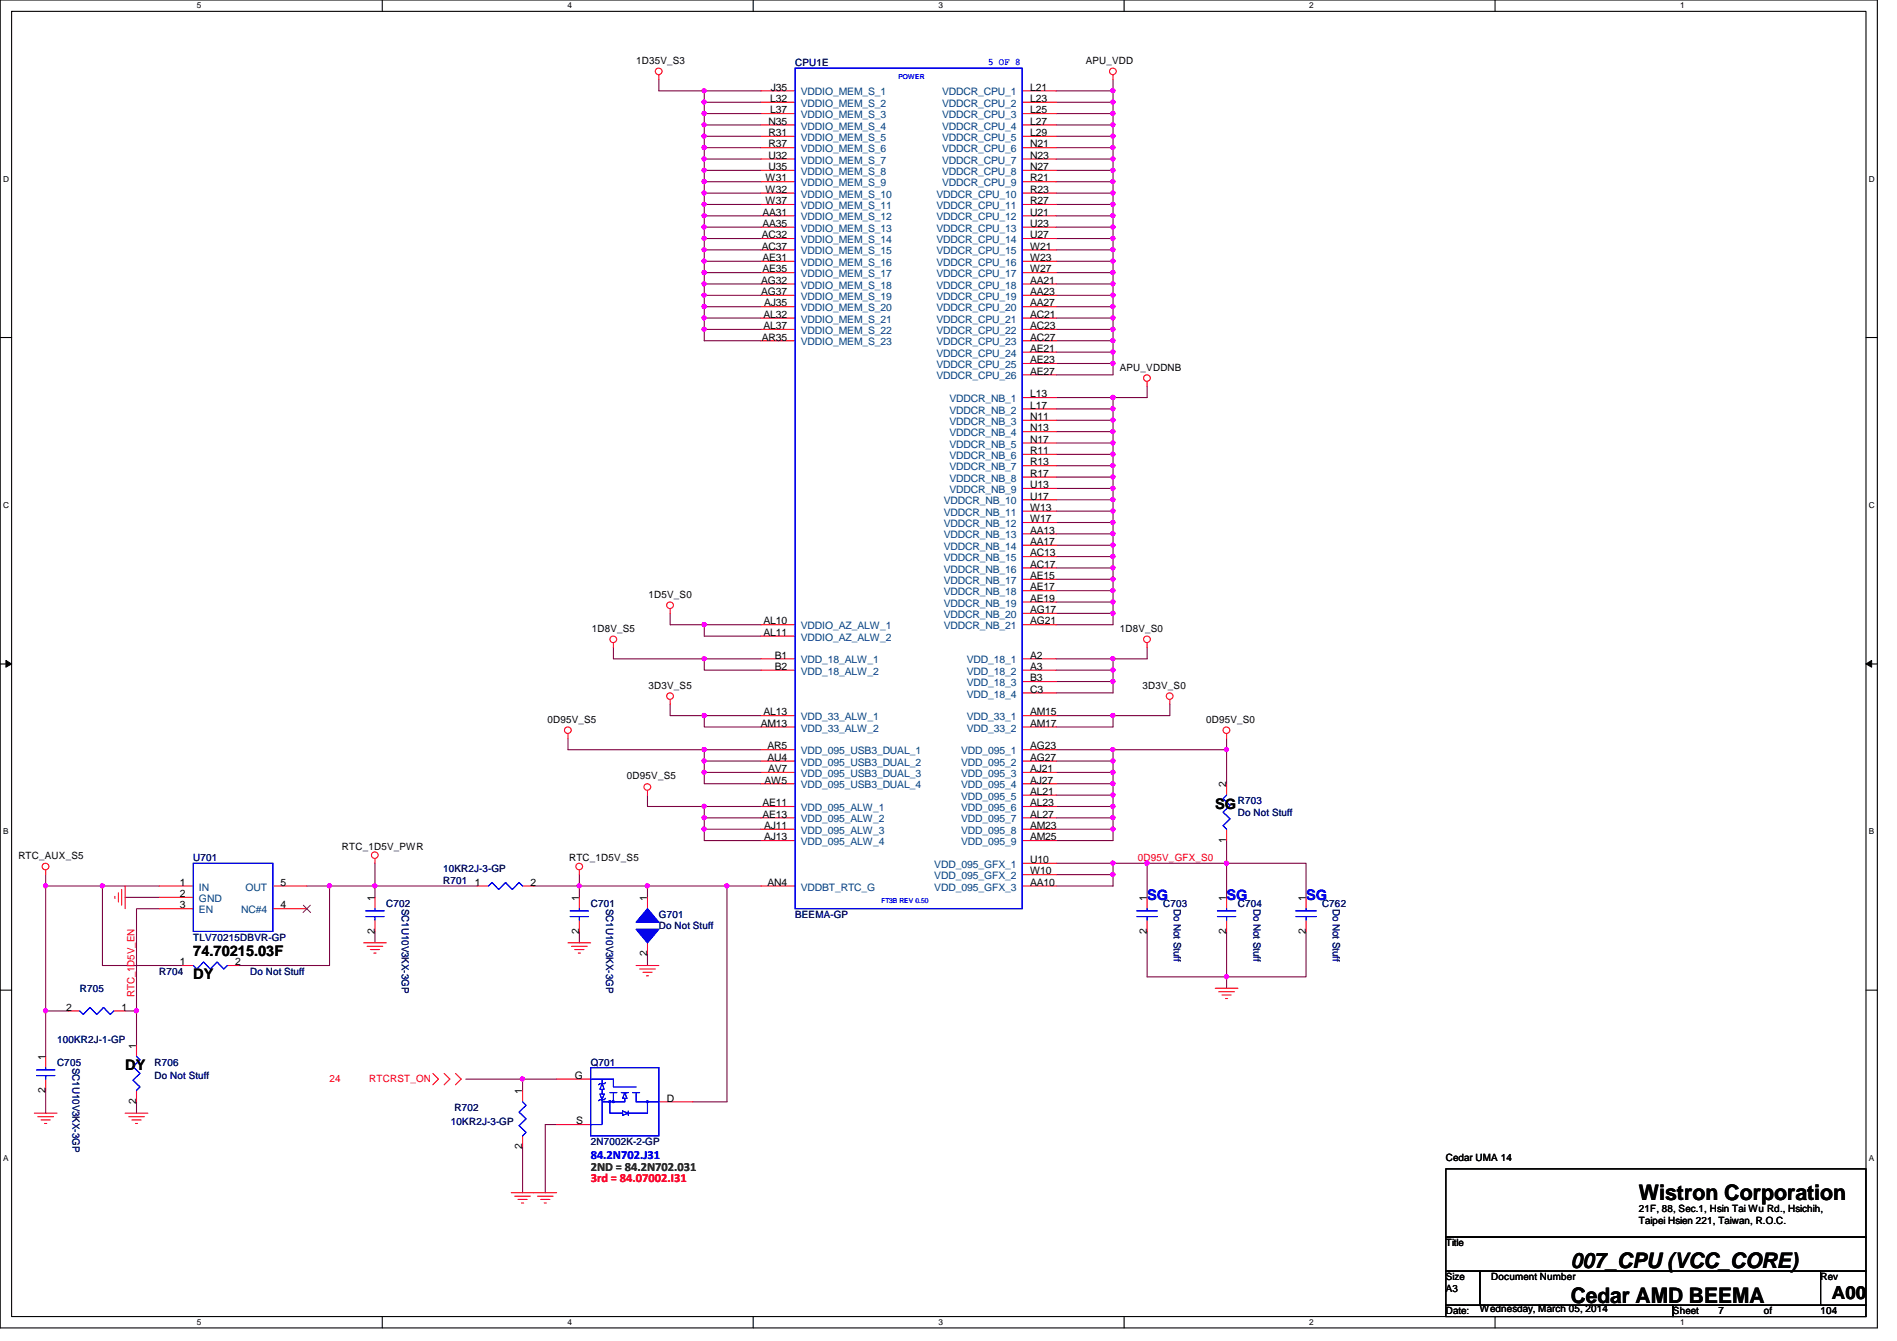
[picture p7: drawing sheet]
<svg xmlns="http://www.w3.org/2000/svg" width="297mm" height="210mm" viewBox="0 0 297 210" stroke-linecap="round" stroke-linejoin="round" font-family="sans-serif">
<defs><g id="words">
<g font-size="3.3">
<text x="256.6" y="187.9">Wistron Corporation</text>
<text x="246" y="203.9">Cedar AMD BEEMA</text>
<text x="246" y="198.5">007_CPU (VCC_CORE)</text>
</g>
<text font-size="2.8" x="286.8" y="203.4">A00</text>
<g font-size="2.3">
<text x="190.3" y="126.6">SG</text>
<text x="30.3" y="149.7">74.70215.03F</text>
<text x="30.3" y="153.2">DY</text>
<text x="19.6" y="167.5">DY</text>
</g>
<g font-size="2.3" fill="#00f">
<text x="179.6" y="140.8">SG</text>
<text x="192.1" y="140.8">SG</text>
<text x="204.5" y="140.8">SG</text>
</g>
<text font-size="1.9" fill="#00f" x="92.5" y="181.4">84.2N702.J31</text>
<text font-size="1.9" fill="#008000" x="92.5" y="183.2">2ND = 84.2N702.031</text>
<text font-size="1.9" fill="#f00" x="92.5" y="185">3rd = 84.07002.I31</text>
<g font-size="1.6">
<text x="99.6" y="10">1D35V_S3</text>
<text x="170" y="10">APU_VDD</text>
<text x="120.6" y="17.7">L37</text>
<text x="120.6" y="16">L32</text>
<text x="120.7" y="14.2">J35</text>
<text x="161.3" y="17.7">L25</text>
<text x="161.3" y="16">L23</text>
<text x="161.3" y="14.2">L21</text>
<text x="120.4" y="23.1">R37</text>
<text x="120.4" y="21.3">R31</text>
<text x="120.4" y="19.5">N35</text>
<text x="161.3" y="23.1">N21</text>
<text x="161.3" y="21.3">L29</text>
<text x="161.3" y="19.5">L27</text>
<text x="119.9" y="28.4">W31</text>
<text x="120.4" y="26.6">U35</text>
<text x="120.4" y="24.8">U32</text>
<text x="161.3" y="28.4">R21</text>
<text x="161.3" y="26.6">N27</text>
<text x="161.3" y="24.8">N23</text>
<text x="119.4" y="35.5">AA35</text>
<text x="119.4" y="33.7">AA31</text>
<text x="119.9" y="32">W37</text>
<text x="119.9" y="30.2">W32</text>
<text x="161.3" y="35.5">U23</text>
<text x="161.3" y="33.7">U21</text>
<text x="161.3" y="32">R27</text>
<text x="161.3" y="30.2">R23</text>
<text x="119.3" y="39.1">AC37</text>
<text x="119.3" y="37.3">AC32</text>
<text x="119.4" y="40.9">AE31</text>
<text x="161.3" y="40.9">W23</text>
<text x="161.3" y="39.1">W21</text>
<text x="161.3" y="37.3">U27</text>
<text x="119.2" y="46.2">AG37</text>
<text x="119.2" y="44.4">AG32</text>
<text x="119.4" y="42.6">AE35</text>
<text x="119.6" y="48">AJ35</text>
<text x="161.3" y="48">AA27</text>
<text x="161.3" y="46.2">AA23</text>
<text x="161.3" y="44.4">AA21</text>
<text x="161.3" y="42.6">W27</text>
<text x="119.3" y="53.3">AR35</text>
<text x="119.5" y="51.5">AL37</text>
<text x="119.5" y="49.7">AL32</text>
<text x="161.3" y="53.3">AC27</text>
<text x="161.3" y="51.5">AC23</text>
<text x="161.3" y="49.7">AC21</text>
<text x="161.3" y="58.6">AE27</text>
<text x="161.3" y="56.9">AE23</text>
<text x="161.3" y="55.1">AE21</text>
<text x="175.3" y="58">APU_VDDNB</text>
<text x="161.3" y="65.7">N11</text>
<text x="161.3" y="64">L17</text>
<text x="161.3" y="62.2">L13</text>
<text x="161.3" y="71.1">R11</text>
<text x="161.3" y="69.3">N17</text>
<text x="161.3" y="67.5">N13</text>
<text x="161.3" y="76.4">U13</text>
<text x="161.3" y="74.6">R17</text>
<text x="161.3" y="72.9">R13</text>
<text x="161.3" y="83.5">AA13</text>
<text x="161.3" y="81.7">W17</text>
<text x="161.3" y="80">W13</text>
<text x="161.3" y="78.2">U17</text>
<text x="161.3" y="88.9">AC17</text>
<text x="161.3" y="87.1">AC13</text>
<text x="161.3" y="85.3">AA17</text>
<text x="101.6" y="93.6">1D5V_S0</text>
<text x="161.3" y="96">AG17</text>
<text x="161.3" y="94.2">AE19</text>
<text x="161.3" y="92.4">AE17</text>
<text x="161.3" y="90.6">AE15</text>
<text x="92.7" y="98.9">1D8V_S5</text>
<text x="119.5" y="99.5">AL11</text>
<text x="119.5" y="97.7">AL10</text>
<text x="161.3" y="97.7">AG21</text>
<text x="175.3" y="98.9">1D8V_S0</text>
<text x="101.6" y="107.8">3D3V_S5</text>
<text x="121.3" y="104.9">B2</text>
<text x="121.3" y="103.1">B1</text>
<text x="161.3" y="106.6">B3</text>
<text x="161.3" y="104.9">A3</text>
<text x="161.3" y="103.1">A2</text>
<text x="178.9" y="107.8">3D3V_S0</text>
<text x="85.7" y="113.1">0D95V_S5</text>
<text x="119.1" y="113.7">AM13</text>
<text x="119.5" y="112">AL13</text>
<text x="161.3" y="113.7">AM17</text>
<text x="161.3" y="112">AM15</text>
<text x="161.3" y="108.4">C3</text>
<text x="188.8" y="113.1">0D95V_S0</text>
<text x="120.2" y="119.1">AU4</text>
<text x="120.2" y="117.3">AR5</text>
<text x="161.3" y="119.1">AG27</text>
<text x="161.3" y="117.3">AG23</text>
<text x="98.2" y="122">0D95V_S5</text>
<text x="119.7" y="122.6">AW5</text>
<text x="120.3" y="120.9">AV7</text>
<text x="161.3" y="124.4">AL21</text>
<text x="161.3" y="122.6">AJ27</text>
<text x="161.3" y="120.9">AJ21</text>
<text x="192" y="123.2" transform="rotate(-90 192 123.2)">2</text>
<text x="119.4" y="128">AE13</text>
<text x="119.4" y="126.2">AE11</text>
<text x="119.6" y="131.5">AJ13</text>
<text x="119.6" y="129.8">AJ11</text>
<text x="161.3" y="131.5">AM25</text>
<text x="161.3" y="129.8">AM23</text>
<text x="161.3" y="128">AL27</text>
<text x="161.3" y="126.2">AL23</text>
<text x="192" y="131.9" transform="rotate(-90 192 131.9)">1</text>
<text x="2.9" y="134.5">RTC_AUX_S5</text>
<text x="53.5" y="133">RTC_1D5V_PWR</text>
<text x="89.1" y="134.8">RTC_1D5V_S5</text>
<text x="161.3" y="136.9">W10</text>
<text x="161.3" y="135.1">U10</text>
<text x="28.1" y="138.6">1</text>
<text x="28.1" y="140.4">2</text>
<text x="28.1" y="142.2">3</text>
<text x="43.9" y="142.2">4</text>
<text x="43.9" y="138.6">5</text>
<text x="58.7" y="141" transform="rotate(-90 58.7 141)">1</text>
<text x="74.4" y="138.6">1</text>
<text x="83.1" y="138.6">2</text>
<text x="90.7" y="141" transform="rotate(-90 90.7 141)">1</text>
<text x="101.3" y="141" transform="rotate(-90 101.3 141)">1</text>
<text x="120.2" y="138.6">AN4</text>
<text x="161.3" y="138.6">AA10</text>
<text x="179.6" y="141" transform="rotate(-90 179.6 141)">1</text>
<text x="192" y="141" transform="rotate(-90 192 141)">1</text>
<text x="204.5" y="141" transform="rotate(-90 204.5 141)">1</text>
<text x="58.7" y="146.1" transform="rotate(-90 58.7 146.1)">2</text>
<text x="90.7" y="146.1" transform="rotate(-90 90.7 146.1)">2</text>
<text x="101.3" y="149.7" transform="rotate(-90 101.3 149.7)">2</text>
<text x="179.6" y="146.1" transform="rotate(-90 179.6 146.1)">2</text>
<text x="192" y="146.1" transform="rotate(-90 192 146.1)">2</text>
<text x="204.5" y="146.1" transform="rotate(-90 204.5 146.1)">2</text>
<text x="28.1" y="151.1">1</text>
<text x="36.8" y="151.1">2</text>
<text x="10.4" y="158.2">2</text>
<text x="19" y="158.2">1</text>
<text x="7.1" y="165.9" transform="rotate(-90 7.1 165.9)">1</text>
<text x="21.3" y="164.1" transform="rotate(-90 21.3 164.1)">1</text>
<text x="7.1" y="171" transform="rotate(-90 7.1 171)">2</text>
<text x="21.3" y="172.8" transform="rotate(-90 21.3 172.8)">2</text>
<text x="81.8" y="171.2" transform="rotate(-90 81.8 171.2)">1</text>
<text x="90" y="168.9">G</text>
<text x="104.4" y="172.4">D</text>
<text x="81.8" y="179.9" transform="rotate(-90 81.8 179.9)">2</text>
<text x="90.2" y="176">S</text>
<text x="226.4" y="181.7">Cedar UMA 14</text>
<text x="256.6" y="189.7">21F, 88, Sec.1, Hsin Tai Wu Rd., Hsichih,</text>
<text x="256.6" y="191.6">Taipei Hsien 221, Taiwan, R.O.C.</text>
<text x="226.4" y="195.1">Title</text>
<text x="226.4" y="200.4">Size</text>
<text x="226.4" y="202.2">A3</text>
<text x="233.5" y="200.4">Document Number</text>
<text x="285.1" y="200.4">Rev</text>
<text x="226.4" y="205.7">Date:</text>
<text x="231.7" y="205.4">Wednesday, March 05, 2014</text>
<text x="262" y="205.7">Sheet</text>
<text x="269.1" y="205.7">7</text>
<text x="276.2" y="205.7">of</text>
<text x="285.1" y="205.7">104</text>
</g>
<g font-size="1.6" fill="#000080">
<text x="124.5" y="10.3">CPU1E</text>
<text x="193.8" y="125.9">R703</text>
<text x="193.8" y="127.7">Do Not Stuff</text>
<text x="30.3" y="134.8">U701</text>
<text x="69.4" y="136.6">10KR2J-3-GP</text>
<text x="60.5" y="141.9">C702</text>
<text x="62.9" y="142.2" transform="rotate(90 62.9 142.2)">SC1U10V3KX-3GP</text>
<text x="69.4" y="138.3">R701</text>
<text x="92.5" y="141.9">C701</text>
<text x="94.9" y="142.2" transform="rotate(90 94.9 142.2)">SC1U10V3KX-3GP</text>
<text x="103.2" y="143.7">G701</text>
<text x="124.5" y="143.7">BEEMA-GP</text>
<text x="182.1" y="141.9">C703</text>
<text x="183.8" y="142.2" transform="rotate(90 183.8 142.2)">Do Not Stuff</text>
<text x="193.8" y="141.9">C704</text>
<text x="196.3" y="142.2" transform="rotate(90 196.3 142.2)">Do Not Stuff</text>
<text x="207" y="141.9">C762</text>
<text x="208.7" y="142.2" transform="rotate(90 208.7 142.2)">Do Not Stuff</text>
<text x="30.3" y="147.2">TLV70215DBVR-GP</text>
<text x="103.2" y="145.5">Do Not Stuff</text>
<text x="12.5" y="155.2">R705</text>
<text x="24.9" y="152.6">R704</text>
<text x="39.2" y="152.6">Do Not Stuff</text>
<text x="8.9" y="163.2">100KR2J-1-GP</text>
<text x="8.9" y="166.8">C705</text>
<text x="11.3" y="167.1" transform="rotate(90 11.3 167.1)">SC1U10V3KX-3GP</text>
<text x="24.2" y="166.8">R706</text>
<text x="92.5" y="166.8">Q701</text>
<text x="24.2" y="168.9">Do Not Stuff</text>
<text x="71.2" y="173.9">R702</text>
<text x="70.6" y="176">10KR2J-3-GP</text>
<text x="92.5" y="179.2">2N7002K-2-GP</text>
</g>
<text font-size="1.6" fill="#00f" x="154.7" y="10.1">5 OF 8</text>
<g font-size="1.6" fill="#004080">
<text x="125.4" y="16.7">VDDIO_MEM_S_2</text>
<text x="125.4" y="14.9">VDDIO_MEM_S_1</text>
<text x="147.5" y="16.7">VDDCR_CPU_2</text>
<text x="147.5" y="14.9">VDDCR_CPU_1</text>
<text x="125.4" y="23.8">VDDIO_MEM_S_6</text>
<text x="125.4" y="22.1">VDDIO_MEM_S_5</text>
<text x="125.4" y="20.3">VDDIO_MEM_S_4</text>
<text x="125.4" y="18.5">VDDIO_MEM_S_3</text>
<text x="147.5" y="23.8">VDDCR_CPU_6</text>
<text x="147.5" y="22.1">VDDCR_CPU_5</text>
<text x="147.5" y="20.3">VDDCR_CPU_4</text>
<text x="147.5" y="18.5">VDDCR_CPU_3</text>
<text x="125.4" y="29.2">VDDIO_MEM_S_9</text>
<text x="125.4" y="27.4">VDDIO_MEM_S_8</text>
<text x="125.4" y="25.6">VDDIO_MEM_S_7</text>
<text x="147.5" y="29.2">VDDCR_CPU_9</text>
<text x="147.5" y="27.4">VDDCR_CPU_8</text>
<text x="147.5" y="25.6">VDDCR_CPU_7</text>
<text x="125.4" y="34.5">VDDIO_MEM_S_12</text>
<text x="125.4" y="32.7">VDDIO_MEM_S_11</text>
<text x="125.4" y="30.9">VDDIO_MEM_S_10</text>
<text x="146.6" y="34.5">VDDCR_CPU_12</text>
<text x="146.6" y="32.7">VDDCR_CPU_11</text>
<text x="146.6" y="30.9">VDDCR_CPU_10</text>
<text x="125.4" y="41.6">VDDIO_MEM_S_16</text>
<text x="125.4" y="39.8">VDDIO_MEM_S_15</text>
<text x="125.4" y="38.1">VDDIO_MEM_S_14</text>
<text x="125.4" y="36.3">VDDIO_MEM_S_13</text>
<text x="146.6" y="41.6">VDDCR_CPU_16</text>
<text x="146.6" y="39.8">VDDCR_CPU_15</text>
<text x="146.6" y="38.1">VDDCR_CPU_14</text>
<text x="146.6" y="36.3">VDDCR_CPU_13</text>
<text x="125.4" y="46.9">VDDIO_MEM_S_19</text>
<text x="125.4" y="45.2">VDDIO_MEM_S_18</text>
<text x="125.4" y="43.4">VDDIO_MEM_S_17</text>
<text x="146.6" y="46.9">VDDCR_CPU_19</text>
<text x="146.6" y="45.2">VDDCR_CPU_18</text>
<text x="146.6" y="43.4">VDDCR_CPU_17</text>
<text x="125.4" y="52.3">VDDIO_MEM_S_22</text>
<text x="125.4" y="50.5">VDDIO_MEM_S_21</text>
<text x="125.4" y="48.7">VDDIO_MEM_S_20</text>
<text x="146.6" y="52.3">VDDCR_CPU_22</text>
<text x="146.6" y="50.5">VDDCR_CPU_21</text>
<text x="146.6" y="48.7">VDDCR_CPU_20</text>
<text x="125.4" y="54.1">VDDIO_MEM_S_23</text>
<text x="146.6" y="59.4">VDDCR_CPU_26</text>
<text x="146.6" y="57.6">VDDCR_CPU_25</text>
<text x="146.6" y="55.8">VDDCR_CPU_24</text>
<text x="146.6" y="54.1">VDDCR_CPU_23</text>
<text x="148.7" y="64.7">VDDCR_NB_2</text>
<text x="148.7" y="62.9">VDDCR_NB_1</text>
<text x="148.7" y="71.8">VDDCR_NB_6</text>
<text x="148.7" y="70.1">VDDCR_NB_5</text>
<text x="148.7" y="68.3">VDDCR_NB_4</text>
<text x="148.7" y="66.5">VDDCR_NB_3</text>
<text x="148.7" y="77.2">VDDCR_NB_9</text>
<text x="148.7" y="75.4">VDDCR_NB_8</text>
<text x="148.7" y="73.6">VDDCR_NB_7</text>
<text x="147.8" y="82.5">VDDCR_NB_12</text>
<text x="147.8" y="80.7">VDDCR_NB_11</text>
<text x="147.8" y="79">VDDCR_NB_10</text>
<text x="147.8" y="89.6">VDDCR_NB_16</text>
<text x="147.8" y="87.8">VDDCR_NB_15</text>
<text x="147.8" y="86.1">VDDCR_NB_14</text>
<text x="147.8" y="84.3">VDDCR_NB_13</text>
<text x="147.8" y="95">VDDCR_NB_19</text>
<text x="147.8" y="93.2">VDDCR_NB_18</text>
<text x="147.8" y="91.4">VDDCR_NB_17</text>
<text x="125.4" y="100.3">VDDIO_AZ_ALW_2</text>
<text x="125.4" y="98.5">VDDIO_AZ_ALW_1</text>
<text x="147.8" y="98.5">VDDCR_NB_21</text>
<text x="147.8" y="96.7">VDDCR_NB_20</text>
<text x="125.4" y="105.6">VDD_18_ALW_2</text>
<text x="125.4" y="103.8">VDD_18_ALW_1</text>
<text x="151.4" y="107.4">VDD_18_3</text>
<text x="151.4" y="105.6">VDD_18_2</text>
<text x="151.4" y="103.8">VDD_18_1</text>
<text x="125.4" y="112.7">VDD_33_ALW_1</text>
<text x="151.4" y="112.7">VDD_33_1</text>
<text x="151.4" y="109.2">VDD_18_4</text>
<text x="125.4" y="119.8">VDD_095_USB3_DUAL_2</text>
<text x="125.4" y="118.1">VDD_095_USB3_DUAL_1</text>
<text x="125.4" y="114.5">VDD_33_ALW_2</text>
<text x="150.5" y="119.8">VDD_095_2</text>
<text x="150.5" y="118.1">VDD_095_1</text>
<text x="151.4" y="114.5">VDD_33_2</text>
<text x="125.4" y="123.4">VDD_095_USB3_DUAL_4</text>
<text x="125.4" y="121.6">VDD_095_USB3_DUAL_3</text>
<text x="150.5" y="125.2">VDD_095_5</text>
<text x="150.5" y="123.4">VDD_095_4</text>
<text x="150.5" y="121.6">VDD_095_3</text>
<text x="125.4" y="130.5">VDD_095_ALW_3</text>
<text x="125.4" y="128.7">VDD_095_ALW_2</text>
<text x="125.4" y="127">VDD_095_ALW_1</text>
<text x="150.5" y="130.5">VDD_095_8</text>
<text x="150.5" y="128.7">VDD_095_7</text>
<text x="150.5" y="127">VDD_095_6</text>
<text x="125.4" y="132.3">VDD_095_ALW_4</text>
<text x="146.3" y="137.6">VDD_095_GFX_2</text>
<text x="146.3" y="135.8">VDD_095_GFX_1</text>
<text x="150.5" y="132.3">VDD_095_9</text>
<text x="31.2" y="139.4">IN</text>
<text x="31.2" y="141.2">GND</text>
<text x="31.2" y="143">EN</text>
<text x="37.8" y="143">NC#4</text>
<text x="38.4" y="139.4">OUT</text>
<text x="125.4" y="139.4">VDDBT_RTC_G</text>
<text x="146.3" y="139.4">VDD_095_GFX_3</text>
</g>
<g font-size="1.6" fill="#f00">
<text x="178.2" y="134.8">0D95V_GFX_S0</text>
<text x="21" y="156.1" transform="rotate(-90 21 156.1)">RTC_1D5V_EN</text>
<text x="51.6" y="169.3">24</text>
<text x="57.8" y="169.3">RTCRST_ON</text>
</g>
<g font-size="1.3">
<text x="30.8" y="1.3">5</text>
<text x="88.9" y="1.3">4</text>
<text x="146.9" y="1.3">3</text>
<text x="205" y="1.3">2</text>
<text x="263.1" y="1.3">1</text>
<text x=".5" y="28.4">D</text>
<text x="292.6" y="28.4">D</text>
<text x=".5" y="79.5">C</text>
<text x="292.6" y="79.5">C</text>
<text x=".5" y="130.6">B</text>
<text x="292.6" y="130.6">B</text>
<text x=".5" y="181.7">A</text>
<text x="292.6" y="181.7">A</text>
<text x="30.8" y="207.4">5</text>
<text x="88.9" y="207.4">4</text>
<text x="146.9" y="207.4">3</text>
<text x="205" y="207.4">2</text>
<text x="263.1" y="207.4">1</text>
</g>
<g font-size="1.1" fill="#00f">
<text x="140.7" y="12.4">POWER</text>
<text x="138" y="141.3">FT3B REV 0.50</text>
</g>
</g></defs>
<path d="M0 0h294v207.9h-294zM1.8 1.8h290.4v204.3h-290.4z" fill="none" stroke="#000" stroke-width=".17"/>
<g fill="#fff">
<path d="M30.8 .2h.7v1.4h-.7z"/>
<path d="M30.8 206.2h.7v1.4h-.7z"/>
</g>
<path d="M59.9 0v1.8M59.9 206.1v1.8" fill="none" stroke="#000" stroke-width=".17"/>
<g fill="#fff">
<path d="M88.9 .2h.6v1.4h-.6z"/>
<path d="M88.9 206.2h.6v1.4h-.6z"/>
</g>
<path d="M117.9 0v1.8M117.9 206.1v1.8" fill="none" stroke="#000" stroke-width=".17"/>
<g fill="#fff">
<path d="M146.9 .2h.7v1.4h-.7z"/>
<path d="M146.9 206.2h.7v1.4h-.7z"/>
</g>
<path d="M176 0v1.8M176 206.1v1.8" fill="none" stroke="#000" stroke-width=".17"/>
<g fill="#fff">
<path d="M205 .2h.7v1.4h-.7z"/>
<path d="M205 206.2h.7v1.4h-.7z"/>
</g>
<path d="M234.1 0v1.8M234.1 206.1v1.8" fill="none" stroke="#000" stroke-width=".17"/>
<g fill="#fff">
<path d="M263.1 .2h.7v1.4h-.7z"/>
<path d="M263.1 206.2h.7v1.4h-.7z"/>
<path d="M.5 27.3h.9v1.4h-.9z"/>
<path d="M292.6 27.3h.9v1.4h-.9z"/>
<path d="M.5 78.4h.9v1.4h-.9z"/>
<path d="M292.6 78.4h.9v1.4h-.9z"/>
</g>
<path d="M0 52.8h1.8M292.2 52.8h1.8" fill="none" stroke="#000" stroke-width=".17"/>
<g fill="#fff">
<path d="M.5 129.5h.8v1.4h-.8z"/>
<path d="M292.6 129.5h.9v1.4h-.9z"/>
</g>
<path d="M0 103.9h1.8M292.2 103.9h1.8" fill="none" stroke="#000" stroke-width=".17"/>
<path d="M.9 103.4l.9 .5-.9 .5zM292.2 103.9l.9-.5v1z" fill="#000"/>
<path d="M.9 103.4l.9 .5-.9 .5zM292.2 103.9l.9-.5v1z" fill="none" stroke="#000" stroke-width=".16"/>
<g fill="#fff">
<path d="M.5 180.5h.8v1.4h-.8z"/>
<path d="M292.6 180.5h.9v1.4h-.9z"/>
</g>
<path d="M0 155h1.8M292.2 155h1.8" fill="none" stroke="#000" stroke-width=".17"/>
<path d="M110.3 14.2v1.8" fill="none" stroke="#800040" stroke-width=".17"/>
<circle cx="110.3" cy="14.2" r=".32" fill="#f0f"/>
<circle cx="110.3" cy="14.2" r=".32" fill="none" stroke="#f0f" stroke-width=".17"/>
<path d="M119.2 16h-8.9v1.8M110.3 53.3h8.9" fill="none" stroke="#800040" stroke-width=".17"/>
<circle cx="110.3" cy="16" r=".32" fill="#f0f"/>
<circle cx="110.3" cy="16" r=".32" fill="none" stroke="#f0f" stroke-width=".17"/>
<g fill="none" stroke="#800040" stroke-width=".17">
<path d="M110.3 17.8h8.9M110.3 19.6h8.9M110.3 21.3h8.9M110.3 23.1h8.9M110.3 24.9h8.9M110.3 26.7h8.9M110.3 28.4h8.9M110.3 30.2h8.9M110.3 32h8.9M110.3 33.8h8.9M110.3 35.6h8.9M110.3 37.3h8.9"/>
<path d="M110.3 39.1h8.9M110.3 40.9h8.9M110.3 42.7h8.9M110.3 44.4h8.9M110.3 46.2h8.9M110.3 48h8.9M110.3 49.8h8.9M110.3 51.6h8.9"/>
</g>
<circle cx="110.3" cy="51.5" r=".32" fill="#f0f"/>
<circle cx="110.3" cy="51.5" r=".32" fill="none" stroke="#f0f" stroke-width=".17"/>
<path d="M110.3 17.8v1.8" fill="none" stroke="#800040" stroke-width=".17"/>
<circle cx="110.3" cy="17.8" r=".32" fill="#f0f"/>
<circle cx="110.3" cy="17.8" r=".32" fill="none" stroke="#f0f" stroke-width=".17"/>
<path d="M110.3 19.6v1.7" fill="none" stroke="#800040" stroke-width=".17"/>
<circle cx="110.3" cy="19.5" r=".32" fill="#f0f"/>
<circle cx="110.3" cy="19.5" r=".32" fill="none" stroke="#f0f" stroke-width=".17"/>
<path d="M110.3 21.3v1.8" fill="none" stroke="#800040" stroke-width=".17"/>
<circle cx="110.3" cy="21.3" r=".32" fill="#f0f"/>
<circle cx="110.3" cy="21.3" r=".32" fill="none" stroke="#f0f" stroke-width=".17"/>
<path d="M110.3 23.1v1.8" fill="none" stroke="#800040" stroke-width=".17"/>
<circle cx="110.3" cy="23.1" r=".32" fill="#f0f"/>
<circle cx="110.3" cy="23.1" r=".32" fill="none" stroke="#f0f" stroke-width=".17"/>
<path d="M110.3 24.9v1.8" fill="none" stroke="#800040" stroke-width=".17"/>
<circle cx="110.3" cy="24.9" r=".32" fill="#f0f"/>
<circle cx="110.3" cy="24.9" r=".32" fill="none" stroke="#f0f" stroke-width=".17"/>
<path d="M110.3 26.7v1.7" fill="none" stroke="#800040" stroke-width=".17"/>
<circle cx="110.3" cy="26.6" r=".32" fill="#f0f"/>
<circle cx="110.3" cy="26.6" r=".32" fill="none" stroke="#f0f" stroke-width=".17"/>
<path d="M110.3 28.4v1.8" fill="none" stroke="#800040" stroke-width=".17"/>
<circle cx="110.3" cy="28.4" r=".32" fill="#f0f"/>
<circle cx="110.3" cy="28.4" r=".32" fill="none" stroke="#f0f" stroke-width=".17"/>
<path d="M110.3 30.2v1.8" fill="none" stroke="#800040" stroke-width=".17"/>
<circle cx="110.3" cy="30.2" r=".32" fill="#f0f"/>
<circle cx="110.3" cy="30.2" r=".32" fill="none" stroke="#f0f" stroke-width=".17"/>
<path d="M110.3 32v1.8" fill="none" stroke="#800040" stroke-width=".17"/>
<circle cx="110.3" cy="32" r=".32" fill="#f0f"/>
<circle cx="110.3" cy="32" r=".32" fill="none" stroke="#f0f" stroke-width=".17"/>
<path d="M110.3 33.8v1.8" fill="none" stroke="#800040" stroke-width=".17"/>
<circle cx="110.3" cy="33.8" r=".32" fill="#f0f"/>
<circle cx="110.3" cy="33.8" r=".32" fill="none" stroke="#f0f" stroke-width=".17"/>
<path d="M110.3 35.6v1.7" fill="none" stroke="#800040" stroke-width=".17"/>
<circle cx="110.3" cy="35.5" r=".32" fill="#f0f"/>
<circle cx="110.3" cy="35.5" r=".32" fill="none" stroke="#f0f" stroke-width=".17"/>
<path d="M110.3 37.3v1.8" fill="none" stroke="#800040" stroke-width=".17"/>
<circle cx="110.3" cy="37.3" r=".32" fill="#f0f"/>
<circle cx="110.3" cy="37.3" r=".32" fill="none" stroke="#f0f" stroke-width=".17"/>
<path d="M110.3 39.1v1.8" fill="none" stroke="#800040" stroke-width=".17"/>
<circle cx="110.3" cy="39.1" r=".32" fill="#f0f"/>
<circle cx="110.3" cy="39.1" r=".32" fill="none" stroke="#f0f" stroke-width=".17"/>
<path d="M110.3 40.9v1.8" fill="none" stroke="#800040" stroke-width=".17"/>
<circle cx="110.3" cy="40.9" r=".32" fill="#f0f"/>
<circle cx="110.3" cy="40.9" r=".32" fill="none" stroke="#f0f" stroke-width=".17"/>
<path d="M110.3 42.7v1.7" fill="none" stroke="#800040" stroke-width=".17"/>
<circle cx="110.3" cy="42.6" r=".32" fill="#f0f"/>
<circle cx="110.3" cy="42.6" r=".32" fill="none" stroke="#f0f" stroke-width=".17"/>
<path d="M110.3 44.4v1.8" fill="none" stroke="#800040" stroke-width=".17"/>
<circle cx="110.3" cy="44.4" r=".32" fill="#f0f"/>
<circle cx="110.3" cy="44.4" r=".32" fill="none" stroke="#f0f" stroke-width=".17"/>
<path d="M110.3 46.2v1.8" fill="none" stroke="#800040" stroke-width=".17"/>
<circle cx="110.3" cy="46.2" r=".32" fill="#f0f"/>
<circle cx="110.3" cy="46.2" r=".32" fill="none" stroke="#f0f" stroke-width=".17"/>
<path d="M110.3 48v1.8" fill="none" stroke="#800040" stroke-width=".17"/>
<circle cx="110.3" cy="48" r=".32" fill="#f0f"/>
<circle cx="110.3" cy="48" r=".32" fill="none" stroke="#f0f" stroke-width=".17"/>
<path d="M110.3 14.2h8.9M165.4 14.2h8.9v1.8M110.3 51.6v1.7" fill="none" stroke="#800040" stroke-width=".17"/>
<circle cx="174.3" cy="14.2" r=".32" fill="#f0f"/>
<circle cx="174.3" cy="14.2" r=".32" fill="none" stroke="#f0f" stroke-width=".17"/>
<path d="M165.4 16h8.9v1.8M165.4 58.7h8.9" fill="none" stroke="#800040" stroke-width=".17"/>
<circle cx="174.3" cy="16" r=".32" fill="#f0f"/>
<circle cx="174.3" cy="16" r=".32" fill="none" stroke="#f0f" stroke-width=".17"/>
<g fill="none" stroke="#800040" stroke-width=".17">
<path d="M165.4 17.8h8.9M165.4 19.6h8.9M165.4 21.3h8.9M165.4 23.1h8.9M165.4 24.9h8.9M165.4 26.7h8.9M165.4 28.4h8.9M165.4 30.2h8.9M165.4 32h8.9M165.4 33.8h8.9M165.4 35.6h8.9M165.4 37.3h8.9"/>
<path d="M165.4 39.1h8.9M165.4 40.9h8.9M165.4 42.7h8.9M165.4 44.4h8.9M165.4 46.2h8.9M165.4 48h8.9"/>
</g>
<circle cx="174.3" cy="48" r=".32" fill="#f0f"/>
<circle cx="174.3" cy="48" r=".32" fill="none" stroke="#f0f" stroke-width=".17"/>
<path d="M165.4 49.8h8.9" fill="none" stroke="#800040" stroke-width=".17"/>
<circle cx="174.3" cy="49.8" r=".32" fill="#f0f"/>
<circle cx="174.3" cy="49.8" r=".32" fill="none" stroke="#f0f" stroke-width=".17"/>
<path d="M165.4 51.6h8.9" fill="none" stroke="#800040" stroke-width=".17"/>
<circle cx="174.3" cy="51.5" r=".32" fill="#f0f"/>
<circle cx="174.3" cy="51.5" r=".32" fill="none" stroke="#f0f" stroke-width=".17"/>
<path d="M174.3 17.8v1.8M165.4 53.3h8.9M165.4 55.1h8.9M165.4 56.9h8.9" fill="none" stroke="#800040" stroke-width=".17"/>
<circle cx="174.3" cy="17.8" r=".32" fill="#f0f"/>
<circle cx="174.3" cy="17.8" r=".32" fill="none" stroke="#f0f" stroke-width=".17"/>
<path d="M174.3 19.6v1.7" fill="none" stroke="#800040" stroke-width=".17"/>
<circle cx="174.3" cy="19.5" r=".32" fill="#f0f"/>
<circle cx="174.3" cy="19.5" r=".32" fill="none" stroke="#f0f" stroke-width=".17"/>
<path d="M174.3 21.3v1.8" fill="none" stroke="#800040" stroke-width=".17"/>
<circle cx="174.3" cy="21.3" r=".32" fill="#f0f"/>
<circle cx="174.3" cy="21.3" r=".32" fill="none" stroke="#f0f" stroke-width=".17"/>
<path d="M174.3 23.1v1.8" fill="none" stroke="#800040" stroke-width=".17"/>
<circle cx="174.3" cy="23.1" r=".32" fill="#f0f"/>
<circle cx="174.3" cy="23.1" r=".32" fill="none" stroke="#f0f" stroke-width=".17"/>
<path d="M174.3 24.9v1.8" fill="none" stroke="#800040" stroke-width=".17"/>
<circle cx="174.3" cy="24.9" r=".32" fill="#f0f"/>
<circle cx="174.3" cy="24.9" r=".32" fill="none" stroke="#f0f" stroke-width=".17"/>
<path d="M174.3 26.7v1.7" fill="none" stroke="#800040" stroke-width=".17"/>
<circle cx="174.3" cy="26.6" r=".32" fill="#f0f"/>
<circle cx="174.3" cy="26.6" r=".32" fill="none" stroke="#f0f" stroke-width=".17"/>
<path d="M174.3 28.4v1.8" fill="none" stroke="#800040" stroke-width=".17"/>
<circle cx="174.3" cy="28.4" r=".32" fill="#f0f"/>
<circle cx="174.3" cy="28.4" r=".32" fill="none" stroke="#f0f" stroke-width=".17"/>
<path d="M174.3 30.2v1.8" fill="none" stroke="#800040" stroke-width=".17"/>
<circle cx="174.3" cy="30.2" r=".32" fill="#f0f"/>
<circle cx="174.3" cy="30.2" r=".32" fill="none" stroke="#f0f" stroke-width=".17"/>
<path d="M174.3 32v1.8" fill="none" stroke="#800040" stroke-width=".17"/>
<circle cx="174.3" cy="32" r=".32" fill="#f0f"/>
<circle cx="174.3" cy="32" r=".32" fill="none" stroke="#f0f" stroke-width=".17"/>
<path d="M174.3 33.8v1.8" fill="none" stroke="#800040" stroke-width=".17"/>
<circle cx="174.3" cy="33.8" r=".32" fill="#f0f"/>
<circle cx="174.3" cy="33.8" r=".32" fill="none" stroke="#f0f" stroke-width=".17"/>
<path d="M174.3 35.6v1.7" fill="none" stroke="#800040" stroke-width=".17"/>
<circle cx="174.3" cy="35.5" r=".32" fill="#f0f"/>
<circle cx="174.3" cy="35.5" r=".32" fill="none" stroke="#f0f" stroke-width=".17"/>
<path d="M174.3 37.3v1.8" fill="none" stroke="#800040" stroke-width=".17"/>
<circle cx="174.3" cy="37.3" r=".32" fill="#f0f"/>
<circle cx="174.3" cy="37.3" r=".32" fill="none" stroke="#f0f" stroke-width=".17"/>
<path d="M174.3 39.1v1.8" fill="none" stroke="#800040" stroke-width=".17"/>
<circle cx="174.3" cy="39.1" r=".32" fill="#f0f"/>
<circle cx="174.3" cy="39.1" r=".32" fill="none" stroke="#f0f" stroke-width=".17"/>
<path d="M174.3 40.9v1.8" fill="none" stroke="#800040" stroke-width=".17"/>
<circle cx="174.3" cy="40.9" r=".32" fill="#f0f"/>
<circle cx="174.3" cy="40.9" r=".32" fill="none" stroke="#f0f" stroke-width=".17"/>
<path d="M174.3 42.7v1.7" fill="none" stroke="#800040" stroke-width=".17"/>
<circle cx="174.3" cy="42.6" r=".32" fill="#f0f"/>
<circle cx="174.3" cy="42.6" r=".32" fill="none" stroke="#f0f" stroke-width=".17"/>
<path d="M174.3 44.4v1.8" fill="none" stroke="#800040" stroke-width=".17"/>
<circle cx="174.3" cy="44.4" r=".32" fill="#f0f"/>
<circle cx="174.3" cy="44.4" r=".32" fill="none" stroke="#f0f" stroke-width=".17"/>
<path d="M174.3 48v1.8M174.3 51.6v1.7M174.3 56.9v1.8" fill="none" stroke="#800040" stroke-width=".17"/>
<circle cx="174.3" cy="56.9" r=".32" fill="#f0f"/>
<circle cx="174.3" cy="56.9" r=".32" fill="none" stroke="#f0f" stroke-width=".17"/>
<path d="M165.4 62.2h8.9v1.8" fill="none" stroke="#800040" stroke-width=".17"/>
<circle cx="174.3" cy="62.2" r=".32" fill="#f0f"/>
<circle cx="174.3" cy="62.2" r=".32" fill="none" stroke="#f0f" stroke-width=".17"/>
<path d="M165.4 64h8.9v1.8M165.4 97.8h8.9" fill="none" stroke="#800040" stroke-width=".17"/>
<circle cx="174.3" cy="64" r=".32" fill="#f0f"/>
<circle cx="174.3" cy="64" r=".32" fill="none" stroke="#f0f" stroke-width=".17"/>
<g fill="none" stroke="#800040" stroke-width=".17">
<path d="M165.4 65.8h8.9M165.4 67.6h8.9M165.4 69.3h8.9M165.4 71.1h8.9M165.4 72.9h8.9M165.4 74.7h8.9M165.4 76.5h8.9M165.4 78.2h8.9M165.4 80h8.9M165.4 81.8h8.9M165.4 83.6h8.9M165.4 85.3h8.9"/>
<path d="M165.4 87.1h8.9"/>
</g>
<circle cx="174.3" cy="87.1" r=".32" fill="#f0f"/>
<circle cx="174.3" cy="87.1" r=".32" fill="none" stroke="#f0f" stroke-width=".17"/>
<path d="M165.4 88.9h8.9M165.4 90.7h8.9" fill="none" stroke="#800040" stroke-width=".17"/>
<circle cx="174.3" cy="90.7" r=".32" fill="#f0f"/>
<circle cx="174.3" cy="90.7" r=".32" fill="none" stroke="#f0f" stroke-width=".17"/>
<path d="M165.4 92.5h8.9" fill="none" stroke="#800040" stroke-width=".17"/>
<circle cx="174.3" cy="92.4" r=".32" fill="#f0f"/>
<circle cx="174.3" cy="92.4" r=".32" fill="none" stroke="#f0f" stroke-width=".17"/>
<path d="M165.4 94.2h8.9M165.4 96h8.9" fill="none" stroke="#800040" stroke-width=".17"/>
<circle cx="174.3" cy="96" r=".32" fill="#f0f"/>
<circle cx="174.3" cy="96" r=".32" fill="none" stroke="#f0f" stroke-width=".17"/>
<path d="M174.3 65.8v1.8" fill="none" stroke="#800040" stroke-width=".17"/>
<circle cx="174.3" cy="65.8" r=".32" fill="#f0f"/>
<circle cx="174.3" cy="65.8" r=".32" fill="none" stroke="#f0f" stroke-width=".17"/>
<path d="M174.3 67.6v1.7" fill="none" stroke="#800040" stroke-width=".17"/>
<circle cx="174.3" cy="67.5" r=".32" fill="#f0f"/>
<circle cx="174.3" cy="67.5" r=".32" fill="none" stroke="#f0f" stroke-width=".17"/>
<path d="M174.3 69.3v1.8" fill="none" stroke="#800040" stroke-width=".17"/>
<circle cx="174.3" cy="69.3" r=".32" fill="#f0f"/>
<circle cx="174.3" cy="69.3" r=".32" fill="none" stroke="#f0f" stroke-width=".17"/>
<path d="M174.3 71.1v1.8" fill="none" stroke="#800040" stroke-width=".17"/>
<circle cx="174.3" cy="71.1" r=".32" fill="#f0f"/>
<circle cx="174.3" cy="71.1" r=".32" fill="none" stroke="#f0f" stroke-width=".17"/>
<path d="M174.3 72.9v1.8" fill="none" stroke="#800040" stroke-width=".17"/>
<circle cx="174.3" cy="72.9" r=".32" fill="#f0f"/>
<circle cx="174.3" cy="72.9" r=".32" fill="none" stroke="#f0f" stroke-width=".17"/>
<path d="M174.3 74.7v1.8" fill="none" stroke="#800040" stroke-width=".17"/>
<circle cx="174.3" cy="74.6" r=".32" fill="#f0f"/>
<circle cx="174.3" cy="74.6" r=".32" fill="none" stroke="#f0f" stroke-width=".17"/>
<path d="M174.3 76.5v1.7" fill="none" stroke="#800040" stroke-width=".17"/>
<circle cx="174.3" cy="76.4" r=".32" fill="#f0f"/>
<circle cx="174.3" cy="76.4" r=".32" fill="none" stroke="#f0f" stroke-width=".17"/>
<path d="M174.3 78.2v1.8" fill="none" stroke="#800040" stroke-width=".17"/>
<circle cx="174.3" cy="78.2" r=".32" fill="#f0f"/>
<circle cx="174.3" cy="78.2" r=".32" fill="none" stroke="#f0f" stroke-width=".17"/>
<path d="M174.3 80v1.8" fill="none" stroke="#800040" stroke-width=".17"/>
<circle cx="174.3" cy="80" r=".32" fill="#f0f"/>
<circle cx="174.3" cy="80" r=".32" fill="none" stroke="#f0f" stroke-width=".17"/>
<path d="M174.3 81.8v1.8" fill="none" stroke="#800040" stroke-width=".17"/>
<circle cx="174.3" cy="81.8" r=".32" fill="#f0f"/>
<circle cx="174.3" cy="81.8" r=".32" fill="none" stroke="#f0f" stroke-width=".17"/>
<path d="M174.3 83.6v1.7" fill="none" stroke="#800040" stroke-width=".17"/>
<circle cx="174.3" cy="83.5" r=".32" fill="#f0f"/>
<circle cx="174.3" cy="83.5" r=".32" fill="none" stroke="#f0f" stroke-width=".17"/>
<path d="M174.3 87.1v1.8M174.3 92.5v1.7M174.3 96v1.8M165.4 103.1h8.9v1.8" fill="none" stroke="#800040" stroke-width=".17"/>
<circle cx="174.3" cy="103.1" r=".32" fill="#f0f"/>
<circle cx="174.3" cy="103.1" r=".32" fill="none" stroke="#f0f" stroke-width=".17"/>
<path d="M165.4 104.9h8.9M174.3 106.7v1.8h-8.9" fill="none" stroke="#800040" stroke-width=".17"/>
<circle cx="174.3" cy="106.7" r=".32" fill="#f0f"/>
<circle cx="174.3" cy="106.7" r=".32" fill="none" stroke="#f0f" stroke-width=".17"/>
<path d="M165.4 106.7h8.9M165.4 112h8.9v1.8h-8.9M179.6 101.3v1.8h-5.3M183.2 110.2v1.8" fill="none" stroke="#800040" stroke-width=".17"/>
<circle cx="174.3" cy="112" r=".32" fill="#f0f"/>
<circle cx="174.3" cy="112" r=".32" fill="none" stroke="#f0f" stroke-width=".17"/>
<path d="M165.4 117.3h8.9M165.4 119.1h8.9M174.3 112h8.9M165.4 131.6h8.9M165.4 120.9h8.9v1.8" fill="none" stroke="#800040" stroke-width=".17"/>
<circle cx="174.3" cy="120.9" r=".32" fill="#f0f"/>
<circle cx="174.3" cy="120.9" r=".32" fill="none" stroke="#f0f" stroke-width=".17"/>
<path d="M165.4 122.7h8.9v1.8" fill="none" stroke="#800040" stroke-width=".17"/>
<circle cx="174.3" cy="122.7" r=".32" fill="#f0f"/>
<circle cx="174.3" cy="122.7" r=".32" fill="none" stroke="#f0f" stroke-width=".17"/>
<path d="M165.4 124.5h8.9v1.7" fill="none" stroke="#800040" stroke-width=".17"/>
<circle cx="174.3" cy="124.4" r=".32" fill="#f0f"/>
<circle cx="174.3" cy="124.4" r=".32" fill="none" stroke="#f0f" stroke-width=".17"/>
<path d="M165.4 126.2h8.9v1.8" fill="none" stroke="#800040" stroke-width=".17"/>
<circle cx="174.3" cy="126.2" r=".32" fill="#f0f"/>
<circle cx="174.3" cy="126.2" r=".32" fill="none" stroke="#f0f" stroke-width=".17"/>
<path d="M165.4 128h8.9M174.3 129.8v1.8" fill="none" stroke="#800040" stroke-width=".17"/>
<circle cx="174.3" cy="129.8" r=".32" fill="#f0f"/>
<circle cx="174.3" cy="129.8" r=".32" fill="none" stroke="#f0f" stroke-width=".17"/>
<path d="M174.3 119.1v1.8M165.4 129.8h8.9" fill="none" stroke="#800040" stroke-width=".17"/>
<circle cx="174.3" cy="119.1" r=".32" fill="#f0f"/>
<circle cx="174.3" cy="119.1" r=".32" fill="none" stroke="#f0f" stroke-width=".17"/>
<path d="M174.3 117.3v1.8" fill="none" stroke="#800040" stroke-width=".17"/>
<circle cx="174.3" cy="117.3" r=".32" fill="#f0f"/>
<circle cx="174.3" cy="117.3" r=".32" fill="none" stroke="#f0f" stroke-width=".17"/>
<path d="M192.1 117.3v5.4M165.4 135.1h8.9M165.4 136.9h8.9v1.8h-8.9" fill="none" stroke="#800040" stroke-width=".17"/>
<circle cx="174.3" cy="136.9" r=".32" fill="#f0f"/>
<circle cx="174.3" cy="136.9" r=".32" fill="none" stroke="#f0f" stroke-width=".17"/>
<path d="M174.3 135.1h5.3" fill="none" stroke="#800040" stroke-width=".17"/>
<circle cx="179.6" cy="135.1" r=".32" fill="#f0f"/>
<circle cx="179.6" cy="135.1" r=".32" fill="none" stroke="#f0f" stroke-width=".17"/>
<path d="M179.6 135.1v5.4M192.1 131.6v3.5" fill="none" stroke="#800040" stroke-width=".17"/>
<circle cx="179.6" cy="135.1" r=".32" fill="#f0f"/>
<circle cx="179.6" cy="135.1" r=".32" fill="none" stroke="#f0f" stroke-width=".17"/>
<path d="M192.1 135.1v5.4" fill="none" stroke="#800040" stroke-width=".17"/>
<circle cx="192" cy="135.1" r=".32" fill="#f0f"/>
<circle cx="192" cy="135.1" r=".32" fill="none" stroke="#f0f" stroke-width=".17"/>
<path d="M179.6 145.8v7.1M192.1 152.9v1.8" fill="none" stroke="#800040" stroke-width=".17"/>
<circle cx="192" cy="152.9" r=".32" fill="#f0f"/>
<circle cx="192" cy="152.9" r=".32" fill="none" stroke="#f0f" stroke-width=".17"/>
<path d="M119.2 97.8h-8.9v1.8h8.9" fill="none" stroke="#800040" stroke-width=".17"/>
<circle cx="110.3" cy="97.8" r=".32" fill="#f0f"/>
<circle cx="110.3" cy="97.8" r=".32" fill="none" stroke="#f0f" stroke-width=".17"/>
<path d="M119.2 103.1h-8.9v1.8h8.9" fill="none" stroke="#800040" stroke-width=".17"/>
<circle cx="110.3" cy="103.1" r=".32" fill="#f0f"/>
<circle cx="110.3" cy="103.1" r=".32" fill="none" stroke="#f0f" stroke-width=".17"/>
<path d="M174.3 55.1v1.8M96.1 101.3v1.8" fill="none" stroke="#800040" stroke-width=".17"/>
<circle cx="174.3" cy="55.1" r=".32" fill="#f0f"/>
<circle cx="174.3" cy="55.1" r=".32" fill="none" stroke="#f0f" stroke-width=".17"/>
<path d="M174.3 46.2v1.8" fill="none" stroke="#800040" stroke-width=".17"/>
<circle cx="174.3" cy="46.2" r=".32" fill="#f0f"/>
<circle cx="174.3" cy="46.2" r=".32" fill="none" stroke="#f0f" stroke-width=".17"/>
<path d="M174.3 53.3v1.8" fill="none" stroke="#800040" stroke-width=".17"/>
<circle cx="174.3" cy="53.3" r=".32" fill="#f0f"/>
<circle cx="174.3" cy="53.3" r=".32" fill="none" stroke="#f0f" stroke-width=".17"/>
<path d="M174.3 94.2v1.8" fill="none" stroke="#800040" stroke-width=".17"/>
<circle cx="174.3" cy="94.2" r=".32" fill="#f0f"/>
<circle cx="174.3" cy="94.2" r=".32" fill="none" stroke="#f0f" stroke-width=".17"/>
<path d="M174.3 88.9v1.8" fill="none" stroke="#800040" stroke-width=".17"/>
<circle cx="174.3" cy="88.9" r=".32" fill="#f0f"/>
<circle cx="174.3" cy="88.9" r=".32" fill="none" stroke="#f0f" stroke-width=".17"/>
<path d="M174.3 128v1.8" fill="none" stroke="#800040" stroke-width=".17"/>
<circle cx="174.3" cy="128" r=".32" fill="#f0f"/>
<circle cx="174.3" cy="128" r=".32" fill="none" stroke="#f0f" stroke-width=".17"/>
<path d="M110.3 49.8v1.8" fill="none" stroke="#800040" stroke-width=".17"/>
<circle cx="110.3" cy="49.8" r=".32" fill="#f0f"/>
<circle cx="110.3" cy="49.8" r=".32" fill="none" stroke="#f0f" stroke-width=".17"/>
<path d="M174.3 104.9v1.8" fill="none" stroke="#800040" stroke-width=".17"/>
<circle cx="174.3" cy="104.9" r=".32" fill="#f0f"/>
<circle cx="174.3" cy="104.9" r=".32" fill="none" stroke="#f0f" stroke-width=".17"/>
<path d="M174.3 135.1v1.8" fill="none" stroke="#800040" stroke-width=".17"/>
<circle cx="174.3" cy="135.1" r=".32" fill="#f0f"/>
<circle cx="174.3" cy="135.1" r=".32" fill="none" stroke="#f0f" stroke-width=".17"/>
<path d="M174.3 85.3v1.8" fill="none" stroke="#800040" stroke-width=".17"/>
<circle cx="174.3" cy="85.3" r=".32" fill="#f0f"/>
<circle cx="174.3" cy="85.3" r=".32" fill="none" stroke="#f0f" stroke-width=".17"/>
<path d="M174.3 49.8v1.8M174.3 90.7v1.8M96.1 103.1h14.2M110.3 112h8.9" fill="none" stroke="#800040" stroke-width=".17"/>
<circle cx="110.3" cy="112" r=".32" fill="#f0f"/>
<circle cx="110.3" cy="112" r=".32" fill="none" stroke="#f0f" stroke-width=".17"/>
<path d="M104.9 110.2v1.8h5.4v1.8h8.9M110.3 117.3h8.9M110.3 120.9v1.8h8.9" fill="none" stroke="#800040" stroke-width=".17"/>
<circle cx="110.3" cy="117.3" r=".32" fill="#f0f"/>
<circle cx="110.3" cy="117.3" r=".32" fill="none" stroke="#f0f" stroke-width=".17"/>
<path d="M110.3 120.9h8.9" fill="none" stroke="#800040" stroke-width=".17"/>
<circle cx="110.3" cy="120.9" r=".32" fill="#f0f"/>
<circle cx="110.3" cy="120.9" r=".32" fill="none" stroke="#f0f" stroke-width=".17"/>
<path d="M119.2 119.1h-8.9v1.8" fill="none" stroke="#800040" stroke-width=".17"/>
<circle cx="110.3" cy="119.1" r=".32" fill="#f0f"/>
<circle cx="110.3" cy="119.1" r=".32" fill="none" stroke="#f0f" stroke-width=".17"/>
<path d="M88.9 115.6v1.7M110.3 117.3v1.8M110.3 126.2h8.9" fill="none" stroke="#800040" stroke-width=".17"/>
<circle cx="110.3" cy="126.2" r=".32" fill="#f0f"/>
<circle cx="110.3" cy="126.2" r=".32" fill="none" stroke="#f0f" stroke-width=".17"/>
<path d="M110.3 129.8h8.9M110.3 126.2v1.8M110.3 131.6h8.9" fill="none" stroke="#800040" stroke-width=".17"/>
<circle cx="110.3" cy="129.8" r=".32" fill="#f0f"/>
<circle cx="110.3" cy="129.8" r=".32" fill="none" stroke="#f0f" stroke-width=".17"/>
<path d="M110.3 129.8v1.8M110.3 128h8.9" fill="none" stroke="#800040" stroke-width=".17"/>
<circle cx="110.3" cy="128" r=".32" fill="#f0f"/>
<circle cx="110.3" cy="128" r=".32" fill="none" stroke="#f0f" stroke-width=".17"/>
<path d="M174.3 117.3h17.8M101.4 124.5v1.7h8.9M110.3 128v1.8" fill="none" stroke="#800040" stroke-width=".17"/>
<circle cx="192" cy="117.3" r=".32" fill="#f0f"/>
<circle cx="192" cy="117.3" r=".32" fill="none" stroke="#f0f" stroke-width=".17"/>
<path d="M88.9 117.3h21.4M192.1 115.6v1.7M101.4 138.7v1.8M179.6 135.1h12.5" fill="none" stroke="#800040" stroke-width=".17"/>
<circle cx="101.4" cy="138.7" r=".32" fill="#f0f"/>
<circle cx="101.4" cy="138.7" r=".32" fill="none" stroke="#f0f" stroke-width=".17"/>
<path d="M90.7 138.7h10.7" fill="none" stroke="#800040" stroke-width=".17"/>
<circle cx="90.7" cy="138.7" r=".32" fill="#f0f"/>
<circle cx="90.7" cy="138.7" r=".32" fill="none" stroke="#f0f" stroke-width=".17"/>
<path d="M103.2 12.4v1.8h7.1M174.3 12.4v1.8M179.6 60.5v1.7h-5.3M104.9 96v1.8h5.4M113.8 138.7h5.4M101.4 149.4v1.7M192.1 145.8v7.1h-12.5" fill="none" stroke="#800040" stroke-width=".17"/>
<circle cx="174.3" cy="62.2" r=".32" fill="#f0f"/>
<circle cx="174.3" cy="62.2" r=".32" fill="none" stroke="#f0f" stroke-width=".17"/>
<path d="M58.7 138.7h16M90.7 145.8v1.8" fill="none" stroke="#800040" stroke-width=".17"/>
<circle cx="58.7" cy="138.7" r=".32" fill="#f0f"/>
<circle cx="58.7" cy="138.7" r=".32" fill="none" stroke="#f0f" stroke-width=".17"/>
<path d="M7.2 136.9v1.8M16 138.7h8.9M58.7 138.7v1.8M90.7 138.7v1.8M58.7 145.8v1.8" fill="none" stroke="#800040" stroke-width=".17"/>
<circle cx="16" cy="138.7" r=".32" fill="#f0f"/>
<circle cx="16" cy="138.7" r=".32" fill="none" stroke="#f0f" stroke-width=".17"/>
<path d="M58.7 135.1v3.6h-7.1M90.7 136.9v1.8h-7.1M192.1 135.1h12.4v5.4M204.5 145.8v7.1h-12.4M81.8 179.6v7.1M87.2 176h-1.8v10.7M87.2 168.9h-5.4v1.8" fill="none" stroke="#800040" stroke-width=".17"/>
<circle cx="81.8" cy="168.9" r=".32" fill="#f0f"/>
<circle cx="81.8" cy="168.9" r=".32" fill="none" stroke="#f0f" stroke-width=".17"/>
<path d="M113.8 138.7v33.8M72.9 168.9h8.9" fill="none" stroke="#800040" stroke-width=".17"/>
<circle cx="113.8" cy="138.7" r=".32" fill="#f0f"/>
<circle cx="113.8" cy="138.7" r=".32" fill="none" stroke="#f0f" stroke-width=".17"/>
<path d="M7.2 138.7h8.8v12.4h12.5M101.4 138.7h12.4M108.5 172.5h5.3" fill="none" stroke="#800040" stroke-width=".17"/>
<circle cx="7.1" cy="138.7" r=".32" fill="#f0f"/>
<circle cx="7.1" cy="138.7" r=".32" fill="none" stroke="#f0f" stroke-width=".17"/>
<path d="M51.6 138.7v12.4h-14.2" fill="none" stroke="#800040" stroke-width=".17"/>
<circle cx="51.6" cy="138.7" r=".32" fill="#f0f"/>
<circle cx="51.6" cy="138.7" r=".32" fill="none" stroke="#f0f" stroke-width=".17"/>
<path d="M48 138.7h3.6M24.9 142.2h-3.5v16M7.2 170.7v3.5" fill="none" stroke="#800040" stroke-width=".17"/>
<circle cx="21.4" cy="158.2" r=".32" fill="#f0f"/>
<circle cx="21.4" cy="158.2" r=".32" fill="none" stroke="#f0f" stroke-width=".17"/>
<path d="M7.2 138.7v19.5M7.2 158.2v7.2M7.2 158.2h3.5M19.6 158.2h1.8M19.6 140.5h5.3M21.4 172.5v1.7" fill="none" stroke="#800040" stroke-width=".17"/>
<circle cx="7.1" cy="158.2" r=".32" fill="#f0f"/>
<circle cx="7.1" cy="158.2" r=".32" fill="none" stroke="#f0f" stroke-width=".17"/>
<path d="M21.4 158.2v5.4" fill="none" stroke="#800040" stroke-width=".17"/>
<g fill="none" stroke="#f00" stroke-width=".17">
<path d="M103.2 11.7v.7M119.2 19.6h5.3M119.2 17.8h5.3M119.2 16h5.3M119.2 14.2h5.3M160.1 19.6h5.3M160.1 17.8h5.3M160.1 16h5.3M160.1 14.2h5.3M174.3 11.7v.7M119.2 39.1h5.3M119.2 37.3h5.3"/>
<path d="M119.2 35.6h5.3M119.2 33.8h5.3M119.2 32h5.3M119.2 30.2h5.3M119.2 28.4h5.3M119.2 26.7h5.3M119.2 24.9h5.3M119.2 23.1h5.3M119.2 21.3h5.3M160.1 39.1h5.3M160.1 37.3h5.3M160.1 35.6h5.3"/>
<path d="M160.1 33.8h5.3M160.1 32h5.3M160.1 30.2h5.3M160.1 28.4h5.3M160.1 26.7h5.3M160.1 24.9h5.3M160.1 23.1h5.3M160.1 21.3h5.3M119.2 53.3h5.3M119.2 51.6h5.3M119.2 49.8h5.3M119.2 48h5.3"/>
<path d="M119.2 46.2h5.3M119.2 44.4h5.3M119.2 42.7h5.3M119.2 40.9h5.3M160.1 53.3h5.3M160.1 51.6h5.3M160.1 49.8h5.3M160.1 48h5.3M160.1 46.2h5.3M160.1 44.4h5.3M160.1 42.7h5.3M160.1 40.9h5.3"/>
<path d="M160.1 58.7h5.3M160.1 56.9h5.3M160.1 55.1h5.3M179.6 59.7v.8M160.1 78.2h5.3M160.1 76.5h5.3M160.1 74.7h5.3M160.1 72.9h5.3M160.1 71.1h5.3M160.1 69.3h5.3M160.1 67.6h5.3M160.1 65.8h5.3"/>
<path d="M160.1 64h5.3M160.1 62.2h5.3M104.9 95.3v.7M119.2 99.6h5.3M119.2 97.8h5.3M160.1 97.8h5.3M160.1 96h5.3M160.1 94.2h5.3M160.1 92.5h5.3M160.1 90.7h5.3M160.1 88.9h5.3M160.1 87.1h5.3"/>
<path d="M160.1 85.3h5.3M160.1 83.6h5.3M160.1 81.8h5.3M160.1 80h5.3M88.9 114.9v.7M96.1 100.6v.7M104.9 109.5v.7M119.2 119.1h5.3M119.2 117.3h5.3M119.2 113.8h5.3M119.2 112h5.3M119.2 104.9h5.3"/>
<path d="M119.2 103.1h5.3M160.1 119.1h5.3M160.1 117.3h5.3M160.1 113.8h5.3M160.1 112h5.3M160.1 104.9h5.3M160.1 103.1h5.3M160.1 108.5h5.3M160.1 106.7h5.3M179.6 100.6v.7M183.2 109.5v.7M192.1 114.9v.7"/>
<path d="M7.2 136.2v.7M18.5 139.7v1.5M19 139.2v2.5M19.6 138.7v3.5M58.7 134.4v.7M90.7 136.2v.7M101.4 123.7v.8M119.2 138.7h5.3M119.2 131.6h5.3M119.2 129.8h5.3M119.2 128h5.3M119.2 126.2h5.3"/>
<path d="M119.2 122.7h5.3M119.2 120.9h5.3M160.1 138.7h5.3M160.1 131.6h5.3M160.1 129.8h5.3M160.1 128h5.3M160.1 126.2h5.3M160.1 122.7h5.3M160.1 120.9h5.3M160.1 136.9h5.3M160.1 135.1h5.3M160.1 124.5h5.3"/>
<path d="M18 140.3v.3M56.9 147.6h3.6M57.5 148.1h2.4M58 148.6h1.4M58.5 149.2h.4M88.9 147.6h3.6M89.5 148.1h2.4M90 148.6h1.4M90.5 149.2h.4M99.6 151.1h3.6M100.2 151.7h2.4M100.7 152.2h1.4"/>
<path d="M101.2 152.7h.4M101.4 140.5v1.7M101.4 147.6v1.8M190.3 154.7h3.5M190.8 155.2h2.5M191.3 155.7h1.5M191.9 156.3h.3M5.4 174.2h3.5M5.9 174.8h2.5M6.4 175.3h1.5M7 175.9h.3M19.6 174.2h3.6"/>
<path d="M20.1 174.8h2.5M20.7 175.3h1.4M21.2 175.9h.3M67.8 168l.9 .9-.9 .9M69.6 168l.8 .9-.8 .9M71.3 168l.9 .9-.9 .9M80 186.7h7.2M80.6 187.2h2.5M81.1 187.7h1.4M81.7 188.3h.3M84.2 187.2h2.4M84.7 187.7h1.4"/>
<path d="M85.2 188.3h.4"/>
<circle cx="103.1" cy="11.2" r=".52"/>
<circle cx="174.3" cy="11.2" r=".52"/>
<circle cx="179.6" cy="59.2" r=".52"/>
<circle cx="104.9" cy="94.7" r=".52"/>
<circle cx="88.9" cy="114.3" r=".52"/>
<circle cx="96" cy="100.1" r=".52"/>
<circle cx="104.9" cy="109" r=".52"/>
<circle cx="179.6" cy="100.1" r=".52"/>
<circle cx="183.2" cy="109" r=".52"/>
<circle cx="192" cy="114.3" r=".52"/>
<circle cx="7.1" cy="135.6" r=".52"/>
<circle cx="58.7" cy="133.9" r=".52"/>
<circle cx="90.7" cy="135.6" r=".52"/>
<circle cx="101.4" cy="123.2" r=".52"/>
</g>
<path d="M226.4 183h65.8v10.6h-65.8zM226.4 193.6h65.8v5.4h-65.8zM226.4 199h5.3v5.3h-5.3zM231.7 199h53.4v5.3h-53.4zM285.1 199h7.1v5.3h-7.1zM226.4 204.3h35.6v1.8h-35.6zM262 204.3h30.2v1.8h-30.2z" fill="none" stroke="#000" stroke-width=".17"/>
<g fill="none" stroke="#00f" stroke-width=".17">
<path d="M124.5 19.6h.1M124.5 17.8h.1M124.5 16h.1M124.5 14.2h.1M124.5 10.7h35.6v131.5h-35.6zM160.1 19.6h.1M160.1 17.8h.1M160.1 16h.1M160.1 14.2h.1M124.5 39.1h.1M124.5 37.3h.1M124.5 35.6h.1"/>
<path d="M124.5 33.8h.1M124.5 32h.1M124.5 30.2h.1M124.5 28.4h.1M124.5 26.7h.1M124.5 24.9h.1M124.5 23.1h.1M124.5 21.3h.1M160.1 39.1h.1M160.1 37.3h.1M160.1 35.6h.1M160.1 33.8h.1"/>
<path d="M160.1 32h.1M160.1 30.2h.1M160.1 28.4h.1M160.1 26.7h.1M160.1 24.9h.1M160.1 23.1h.1M160.1 21.3h.1M124.5 53.3h.1M124.5 51.6h.1M124.5 49.8h.1M124.5 48h.1M124.5 46.2h.1"/>
<path d="M124.5 44.4h.1M124.5 42.7h.1M124.5 40.9h.1M160.1 58.7h.1M160.1 56.9h.1M160.1 55.1h.1M160.1 53.3h.1M160.1 51.6h.1M160.1 49.8h.1M160.1 48h.1M160.1 46.2h.1M160.1 44.4h.1"/>
<path d="M160.1 42.7h.1M160.1 40.9h.1M160.1 78.2h.1M160.1 76.5h.1M160.1 74.7h.1M160.1 72.9h.1M160.1 71.1h.1M160.1 69.3h.1M160.1 67.6h.1M160.1 65.8h.1M160.1 64h.1M160.1 62.2h.1"/>
<path d="M124.5 99.6h.1M124.5 97.8h.1M160.1 94.2h.1M160.1 92.5h.1M160.1 90.7h.1M160.1 97.8h.1M160.1 96h.1M160.1 88.9h.1M160.1 87.1h.1M160.1 85.3h.1M160.1 83.6h.1M160.1 81.8h.1"/>
<path d="M160.1 80h.1M124.5 119.1h.1M124.5 117.3h.1M124.5 113.8h.1M124.5 112h.1M124.5 104.9h.1M124.5 103.1h.1M160.1 108.5h.1M160.1 119.1h.1M160.1 117.3h.1M160.1 113.8h.1M160.1 112h.1"/>
<path d="M160.1 106.7h.1M160.1 104.9h.1M160.1 103.1h.1M124.5 122.7h.1M124.5 131.6h.1M124.5 120.9h.1M124.5 129.8h.1M124.5 128h.1M124.5 126.2h.1M124.5 138.7h.1M160.1 138.7h.1M160.1 131.6h.1"/>
<path d="M160.1 136.9h.1M160.1 135.1h.1M160.1 129.8h.1M160.1 128h.1M160.1 126.2h.1M160.1 124.5h.1M160.1 122.7h.1M160.1 120.9h.1"/>
</g>
<path d="M101.4 142.2l1.8 2.2h-3.6z" fill="#00f"/>
<path d="M101.4 142.2l1.8 2.2h-3.6z" fill="none" stroke="#00f" stroke-width=".17"/>
<path d="M99.6 145.5h3.6l-1.8 2.1z" fill="#00f"/>
<path d="M99.6 145.5h3.6l-1.8 2.1z" fill="none" stroke="#00f" stroke-width=".17"/>
<path d="M101.4 142.2l1.8 2.2h-3.6z" fill="#00f"/>
<path d="M101.4 142.2l1.8 2.2h-3.6z" fill="none" stroke="#00f" stroke-width=".17"/>
<path d="M99.6 145.5h3.6l-1.8 2.1z" fill="#00f"/>
<g fill="none" stroke="#00f" stroke-width=".17">
<path d="M99.6 145.5h3.6l-1.8 2.1zM178 143.5h3.2M178 142.6h3.2M179.6 142.2v.4M179.6 143.5v.5M190.6 143.5h2.9M190.6 142.6h2.9M192.1 142.2v.4M192.1 143.5v.5M92.5 168.9h3.6v1.2h3.5M93.9 171.2h.7l-.3 .9zM94.3 168.9v.7"/>
<path d="M94.3 169.6l.3 .9h-.7zM94.3 170.5v.7M94.3 172.1v3.9h-1.8M94.3 172.5h3.5M94.8 169.5l-.2 .1h-.7l-.2 .2M94.8 171.9l-.2 .2h-.7l-.2 .2"/>
</g>
<path d="M179.6 140.5v1.7M179.6 144v1.8M192.1 140.5v1.7M192.1 144v1.8M87.2 168.9h5.3M87.2 176h5.3M103.2 172.5h5.3" fill="none" stroke="#f00" stroke-width=".17"/>
<path d="M95.9 172.3h.2v.2h-.2z" fill-rule="evenodd" fill="#00f"/>
<path d="M95.5 171h1.1M95.9 172.3h.2v.2h-.2zM96.1 171v1.5" fill="none" stroke="#00f" stroke-width=".17"/>
<path d="M95.4 172.3h.2v.2h-.2z" fill-rule="evenodd" fill="#00f"/>
<path d="M95.4 172.3h.2v.2h-.2zM95.5 172.6v1.6h2M97.3 171h1.1M97.5 171h.7M97.5 173.9l.9 .3-.9 .4zM97.5 171.9l.3-.9 .4 .9M97.8 171.9v.6M98.4 173.9v.7M99.1 171h1.1M99.6 171v1.5h3.6M101.4 172.5v1.7h-3" fill="none" stroke="#00f" stroke-width=".17"/>
<path d="M101.2 172.3h.3v.2h-.3z" fill-rule="evenodd" fill="#00f"/>
<path d="M92.5 167.1h10.7v10.7h-10.7zM92.5 168.9h3.6v1.2h3.5M93.9 171.2h.7l-.3 .9zM94.3 168.9v.7M94.3 169.6l.3 .9h-.7zM94.3 170.5v.7M94.3 172.1v3.9h-1.8M94.3 172.5h3.5M94.8 169.5l-.2 .1h-.7l-.2 .2M94.8 171.9l-.2 .2h-.7l-.2 .2M97.5 171.9h.7M101.2 172.3h.3v.2h-.3z" fill="none" stroke="#00f" stroke-width=".17"/>
<path d="M95.9 172.3h.2v.2h-.2z" fill-rule="evenodd" fill="#00f"/>
<path d="M95.5 171h1.1M95.9 172.3h.2v.2h-.2zM96.1 171v1.5" fill="none" stroke="#00f" stroke-width=".17"/>
<path d="M95.4 172.3h.2v.2h-.2z" fill-rule="evenodd" fill="#00f"/>
<path d="M95.4 172.3h.2v.2h-.2zM95.5 172.6v1.6h2M97.3 171h1.1M97.5 171h.7M97.5 173.9l.9 .3-.9 .4zM97.5 171.9l.3-.9 .4 .9M97.8 171.9v.6M98.4 173.9v.7M99.1 171h1.1M99.6 171v1.5h3.6M101.4 172.5v1.7h-3" fill="none" stroke="#00f" stroke-width=".17"/>
<path d="M101.2 172.3h.3v.2h-.3z" fill-rule="evenodd" fill="#00f"/>
<g fill="none" stroke="#00f" stroke-width=".17">
<path d="M30.3 135.1h12.4v10.7h-12.4zM76.5 138.7l.5-.6 1.1 1.1 1.1-1.1 1 1.1 1.1-1.1 .5 .6M192.1 124.5l-.6 .5 1.1 1.1-1.1 1 1.1 1.1-1.1 1 .6 .6M12.5 158.2l.5 .6 1.1-1.1 1.1 1.1 1-1.1 1.1 1.1 .5-.6M30.3 151.1l.5 .6 1.1-1.1 1 1.1 1.1-1.1 1 1.1 .6-.6M57.3 142.6h2.9M57.3 143.5h2.9M58.7 142.2v.4M58.7 143.5v.5M89.3 143.5h2.9M89.3 142.6h2.9M90.7 142.2v.4"/>
<path d="M90.7 143.5v.5M202.9 143.5h3.2M202.9 142.6h3.2M204.5 142.2v.4M204.5 143.5v.5M5.7 167.5h2.9M5.7 168.4h2.9M7.2 167.1v.4M7.2 168.4v.5M21.4 165.4l.5 .5-1.1 1.1 1.1 1-1.1 1.1 1.1 1-.5 .6M81.8 172.5l.6 .5-1.1 1.1 1.1 1-1.1 1.1 1.1 1-.6 .6M92.5 167.1h10.7v10.7h-10.7z"/>
<path d="M97.5 171.9h.7M101.2 172.3h.3v.2h-.3z"/>
</g>
<g fill="none" stroke="#f00" stroke-width=".17">
<path d="M24.9 138.7h5.4M42.7 138.7h5.3M74.7 138.7h1.8M81.8 138.7h1.8M192.1 122.7v1.8M192.1 129.8v1.8M10.7 158.2h1.8M17.8 158.2h1.8M24.9 140.5h5.4M24.9 142.2h5.4M28.5 151.1h1.8M35.6 151.1h1.8"/>
<path d="M42.7 142.2h5.3M58.7 140.5v1.7M58.7 144v1.8M90.7 140.5v1.7M90.7 144v1.8M204.5 140.5v1.7M204.5 144v1.8M7.2 165.4v1.7M7.2 168.9v1.8M21.4 163.6v1.8M21.4 170.7v1.8M81.8 170.7v1.8"/>
<path d="M81.8 177.8v1.8"/>
</g>
<path d="M47.5 141.7l1.1 1.1M48.6 141.7l-1.1 1.1" fill="none" stroke="#804000" stroke-width=".16"/>
<circle cx="110.3" cy="14.2" r=".32" fill="#f0f"/>
<circle cx="110.3" cy="14.2" r=".32" fill="none" stroke="#f0f" stroke-width=".17"/>
<circle cx="110.3" cy="16" r=".32" fill="#f0f"/>
<circle cx="110.3" cy="16" r=".32" fill="none" stroke="#f0f" stroke-width=".17"/>
<circle cx="110.3" cy="51.5" r=".32" fill="#f0f"/>
<circle cx="110.3" cy="51.5" r=".32" fill="none" stroke="#f0f" stroke-width=".17"/>
<circle cx="110.3" cy="17.8" r=".32" fill="#f0f"/>
<circle cx="110.3" cy="17.8" r=".32" fill="none" stroke="#f0f" stroke-width=".17"/>
<circle cx="110.3" cy="19.5" r=".32" fill="#f0f"/>
<circle cx="110.3" cy="19.5" r=".32" fill="none" stroke="#f0f" stroke-width=".17"/>
<circle cx="110.3" cy="21.3" r=".32" fill="#f0f"/>
<circle cx="110.3" cy="21.3" r=".32" fill="none" stroke="#f0f" stroke-width=".17"/>
<circle cx="110.3" cy="23.1" r=".32" fill="#f0f"/>
<circle cx="110.3" cy="23.1" r=".32" fill="none" stroke="#f0f" stroke-width=".17"/>
<circle cx="110.3" cy="24.9" r=".32" fill="#f0f"/>
<circle cx="110.3" cy="24.9" r=".32" fill="none" stroke="#f0f" stroke-width=".17"/>
<circle cx="110.3" cy="26.6" r=".32" fill="#f0f"/>
<circle cx="110.3" cy="26.6" r=".32" fill="none" stroke="#f0f" stroke-width=".17"/>
<circle cx="110.3" cy="28.4" r=".32" fill="#f0f"/>
<circle cx="110.3" cy="28.4" r=".32" fill="none" stroke="#f0f" stroke-width=".17"/>
<circle cx="110.3" cy="30.2" r=".32" fill="#f0f"/>
<circle cx="110.3" cy="30.2" r=".32" fill="none" stroke="#f0f" stroke-width=".17"/>
<circle cx="110.3" cy="32" r=".32" fill="#f0f"/>
<circle cx="110.3" cy="32" r=".32" fill="none" stroke="#f0f" stroke-width=".17"/>
<circle cx="110.3" cy="33.8" r=".32" fill="#f0f"/>
<circle cx="110.3" cy="33.8" r=".32" fill="none" stroke="#f0f" stroke-width=".17"/>
<circle cx="110.3" cy="35.5" r=".32" fill="#f0f"/>
<circle cx="110.3" cy="35.5" r=".32" fill="none" stroke="#f0f" stroke-width=".17"/>
<circle cx="110.3" cy="37.3" r=".32" fill="#f0f"/>
<circle cx="110.3" cy="37.3" r=".32" fill="none" stroke="#f0f" stroke-width=".17"/>
<circle cx="110.3" cy="39.1" r=".32" fill="#f0f"/>
<circle cx="110.3" cy="39.1" r=".32" fill="none" stroke="#f0f" stroke-width=".17"/>
<circle cx="110.3" cy="40.9" r=".32" fill="#f0f"/>
<circle cx="110.3" cy="40.9" r=".32" fill="none" stroke="#f0f" stroke-width=".17"/>
<circle cx="110.3" cy="42.6" r=".32" fill="#f0f"/>
<circle cx="110.3" cy="42.6" r=".32" fill="none" stroke="#f0f" stroke-width=".17"/>
<circle cx="110.3" cy="44.4" r=".32" fill="#f0f"/>
<circle cx="110.3" cy="44.4" r=".32" fill="none" stroke="#f0f" stroke-width=".17"/>
<circle cx="110.3" cy="46.2" r=".32" fill="#f0f"/>
<circle cx="110.3" cy="46.2" r=".32" fill="none" stroke="#f0f" stroke-width=".17"/>
<circle cx="110.3" cy="48" r=".32" fill="#f0f"/>
<circle cx="110.3" cy="48" r=".32" fill="none" stroke="#f0f" stroke-width=".17"/>
<circle cx="174.3" cy="14.2" r=".32" fill="#f0f"/>
<circle cx="174.3" cy="14.2" r=".32" fill="none" stroke="#f0f" stroke-width=".17"/>
<circle cx="174.3" cy="16" r=".32" fill="#f0f"/>
<circle cx="174.3" cy="16" r=".32" fill="none" stroke="#f0f" stroke-width=".17"/>
<circle cx="174.3" cy="48" r=".32" fill="#f0f"/>
<circle cx="174.3" cy="48" r=".32" fill="none" stroke="#f0f" stroke-width=".17"/>
<circle cx="174.3" cy="49.8" r=".32" fill="#f0f"/>
<circle cx="174.3" cy="49.8" r=".32" fill="none" stroke="#f0f" stroke-width=".17"/>
<circle cx="174.3" cy="51.5" r=".32" fill="#f0f"/>
<circle cx="174.3" cy="51.5" r=".32" fill="none" stroke="#f0f" stroke-width=".17"/>
<circle cx="174.3" cy="17.8" r=".32" fill="#f0f"/>
<circle cx="174.3" cy="17.8" r=".32" fill="none" stroke="#f0f" stroke-width=".17"/>
<circle cx="174.3" cy="19.5" r=".32" fill="#f0f"/>
<circle cx="174.3" cy="19.5" r=".32" fill="none" stroke="#f0f" stroke-width=".17"/>
<circle cx="174.3" cy="21.3" r=".32" fill="#f0f"/>
<circle cx="174.3" cy="21.3" r=".32" fill="none" stroke="#f0f" stroke-width=".17"/>
<circle cx="174.3" cy="23.1" r=".32" fill="#f0f"/>
<circle cx="174.3" cy="23.1" r=".32" fill="none" stroke="#f0f" stroke-width=".17"/>
<circle cx="174.3" cy="24.9" r=".32" fill="#f0f"/>
<circle cx="174.3" cy="24.9" r=".32" fill="none" stroke="#f0f" stroke-width=".17"/>
<circle cx="174.3" cy="26.6" r=".32" fill="#f0f"/>
<circle cx="174.3" cy="26.6" r=".32" fill="none" stroke="#f0f" stroke-width=".17"/>
<circle cx="174.3" cy="28.4" r=".32" fill="#f0f"/>
<circle cx="174.3" cy="28.4" r=".32" fill="none" stroke="#f0f" stroke-width=".17"/>
<circle cx="174.3" cy="30.2" r=".32" fill="#f0f"/>
<circle cx="174.3" cy="30.2" r=".32" fill="none" stroke="#f0f" stroke-width=".17"/>
<circle cx="174.3" cy="32" r=".32" fill="#f0f"/>
<circle cx="174.3" cy="32" r=".32" fill="none" stroke="#f0f" stroke-width=".17"/>
<circle cx="174.3" cy="33.8" r=".32" fill="#f0f"/>
<circle cx="174.3" cy="33.8" r=".32" fill="none" stroke="#f0f" stroke-width=".17"/>
<circle cx="174.3" cy="35.5" r=".32" fill="#f0f"/>
<circle cx="174.3" cy="35.5" r=".32" fill="none" stroke="#f0f" stroke-width=".17"/>
<circle cx="174.3" cy="37.3" r=".32" fill="#f0f"/>
<circle cx="174.3" cy="37.3" r=".32" fill="none" stroke="#f0f" stroke-width=".17"/>
<circle cx="174.3" cy="39.1" r=".32" fill="#f0f"/>
<circle cx="174.3" cy="39.1" r=".32" fill="none" stroke="#f0f" stroke-width=".17"/>
<circle cx="174.3" cy="40.9" r=".32" fill="#f0f"/>
<circle cx="174.3" cy="40.9" r=".32" fill="none" stroke="#f0f" stroke-width=".17"/>
<circle cx="174.3" cy="42.6" r=".32" fill="#f0f"/>
<circle cx="174.3" cy="42.6" r=".32" fill="none" stroke="#f0f" stroke-width=".17"/>
<circle cx="174.3" cy="44.4" r=".32" fill="#f0f"/>
<circle cx="174.3" cy="44.4" r=".32" fill="none" stroke="#f0f" stroke-width=".17"/>
<circle cx="174.3" cy="56.9" r=".32" fill="#f0f"/>
<circle cx="174.3" cy="56.9" r=".32" fill="none" stroke="#f0f" stroke-width=".17"/>
<circle cx="174.3" cy="62.2" r=".32" fill="#f0f"/>
<circle cx="174.3" cy="62.2" r=".32" fill="none" stroke="#f0f" stroke-width=".17"/>
<circle cx="174.3" cy="64" r=".32" fill="#f0f"/>
<circle cx="174.3" cy="64" r=".32" fill="none" stroke="#f0f" stroke-width=".17"/>
<circle cx="174.3" cy="87.1" r=".32" fill="#f0f"/>
<circle cx="174.3" cy="87.1" r=".32" fill="none" stroke="#f0f" stroke-width=".17"/>
<circle cx="174.3" cy="90.7" r=".32" fill="#f0f"/>
<circle cx="174.3" cy="90.7" r=".32" fill="none" stroke="#f0f" stroke-width=".17"/>
<circle cx="174.3" cy="92.4" r=".32" fill="#f0f"/>
<circle cx="174.3" cy="92.4" r=".32" fill="none" stroke="#f0f" stroke-width=".17"/>
<circle cx="174.3" cy="96" r=".32" fill="#f0f"/>
<circle cx="174.3" cy="96" r=".32" fill="none" stroke="#f0f" stroke-width=".17"/>
<circle cx="174.3" cy="65.8" r=".32" fill="#f0f"/>
<circle cx="174.3" cy="65.8" r=".32" fill="none" stroke="#f0f" stroke-width=".17"/>
<circle cx="174.3" cy="67.5" r=".32" fill="#f0f"/>
<circle cx="174.3" cy="67.5" r=".32" fill="none" stroke="#f0f" stroke-width=".17"/>
<circle cx="174.3" cy="69.3" r=".32" fill="#f0f"/>
<circle cx="174.3" cy="69.3" r=".32" fill="none" stroke="#f0f" stroke-width=".17"/>
<circle cx="174.3" cy="71.1" r=".32" fill="#f0f"/>
<circle cx="174.3" cy="71.1" r=".32" fill="none" stroke="#f0f" stroke-width=".17"/>
<circle cx="174.3" cy="72.9" r=".32" fill="#f0f"/>
<circle cx="174.3" cy="72.9" r=".32" fill="none" stroke="#f0f" stroke-width=".17"/>
<circle cx="174.3" cy="74.6" r=".32" fill="#f0f"/>
<circle cx="174.3" cy="74.6" r=".32" fill="none" stroke="#f0f" stroke-width=".17"/>
<circle cx="174.3" cy="76.4" r=".32" fill="#f0f"/>
<circle cx="174.3" cy="76.4" r=".32" fill="none" stroke="#f0f" stroke-width=".17"/>
<circle cx="174.3" cy="78.2" r=".32" fill="#f0f"/>
<circle cx="174.3" cy="78.2" r=".32" fill="none" stroke="#f0f" stroke-width=".17"/>
<circle cx="174.3" cy="80" r=".32" fill="#f0f"/>
<circle cx="174.3" cy="80" r=".32" fill="none" stroke="#f0f" stroke-width=".17"/>
<circle cx="174.3" cy="81.8" r=".32" fill="#f0f"/>
<circle cx="174.3" cy="81.8" r=".32" fill="none" stroke="#f0f" stroke-width=".17"/>
<circle cx="174.3" cy="83.5" r=".32" fill="#f0f"/>
<circle cx="174.3" cy="83.5" r=".32" fill="none" stroke="#f0f" stroke-width=".17"/>
<circle cx="174.3" cy="103.1" r=".32" fill="#f0f"/>
<circle cx="174.3" cy="103.1" r=".32" fill="none" stroke="#f0f" stroke-width=".17"/>
<circle cx="174.3" cy="106.7" r=".32" fill="#f0f"/>
<circle cx="174.3" cy="106.7" r=".32" fill="none" stroke="#f0f" stroke-width=".17"/>
<circle cx="174.3" cy="112" r=".32" fill="#f0f"/>
<circle cx="174.3" cy="112" r=".32" fill="none" stroke="#f0f" stroke-width=".17"/>
<circle cx="174.3" cy="120.9" r=".32" fill="#f0f"/>
<circle cx="174.3" cy="120.9" r=".32" fill="none" stroke="#f0f" stroke-width=".17"/>
<circle cx="174.3" cy="122.7" r=".32" fill="#f0f"/>
<circle cx="174.3" cy="122.7" r=".32" fill="none" stroke="#f0f" stroke-width=".17"/>
<circle cx="174.3" cy="124.4" r=".32" fill="#f0f"/>
<circle cx="174.3" cy="124.4" r=".32" fill="none" stroke="#f0f" stroke-width=".17"/>
<circle cx="174.3" cy="126.2" r=".32" fill="#f0f"/>
<circle cx="174.3" cy="126.2" r=".32" fill="none" stroke="#f0f" stroke-width=".17"/>
<circle cx="174.3" cy="129.8" r=".32" fill="#f0f"/>
<circle cx="174.3" cy="129.8" r=".32" fill="none" stroke="#f0f" stroke-width=".17"/>
<circle cx="174.3" cy="119.1" r=".32" fill="#f0f"/>
<circle cx="174.3" cy="119.1" r=".32" fill="none" stroke="#f0f" stroke-width=".17"/>
<circle cx="174.3" cy="117.3" r=".32" fill="#f0f"/>
<circle cx="174.3" cy="117.3" r=".32" fill="none" stroke="#f0f" stroke-width=".17"/>
<circle cx="174.3" cy="136.9" r=".32" fill="#f0f"/>
<circle cx="174.3" cy="136.9" r=".32" fill="none" stroke="#f0f" stroke-width=".17"/>
<circle cx="179.6" cy="135.1" r=".32" fill="#f0f"/>
<circle cx="179.6" cy="135.1" r=".32" fill="none" stroke="#f0f" stroke-width=".17"/>
<circle cx="179.6" cy="135.1" r=".32" fill="#f0f"/>
<circle cx="179.6" cy="135.1" r=".32" fill="none" stroke="#f0f" stroke-width=".17"/>
<circle cx="192" cy="135.1" r=".32" fill="#f0f"/>
<circle cx="192" cy="135.1" r=".32" fill="none" stroke="#f0f" stroke-width=".17"/>
<circle cx="192" cy="152.9" r=".32" fill="#f0f"/>
<circle cx="192" cy="152.9" r=".32" fill="none" stroke="#f0f" stroke-width=".17"/>
<circle cx="110.3" cy="97.8" r=".32" fill="#f0f"/>
<circle cx="110.3" cy="97.8" r=".32" fill="none" stroke="#f0f" stroke-width=".17"/>
<circle cx="110.3" cy="103.1" r=".32" fill="#f0f"/>
<circle cx="110.3" cy="103.1" r=".32" fill="none" stroke="#f0f" stroke-width=".17"/>
<circle cx="174.3" cy="55.1" r=".32" fill="#f0f"/>
<circle cx="174.3" cy="55.1" r=".32" fill="none" stroke="#f0f" stroke-width=".17"/>
<circle cx="174.3" cy="46.2" r=".32" fill="#f0f"/>
<circle cx="174.3" cy="46.2" r=".32" fill="none" stroke="#f0f" stroke-width=".17"/>
<circle cx="174.3" cy="53.3" r=".32" fill="#f0f"/>
<circle cx="174.3" cy="53.3" r=".32" fill="none" stroke="#f0f" stroke-width=".17"/>
<circle cx="174.3" cy="94.2" r=".32" fill="#f0f"/>
<circle cx="174.3" cy="94.2" r=".32" fill="none" stroke="#f0f" stroke-width=".17"/>
<circle cx="174.3" cy="88.9" r=".32" fill="#f0f"/>
<circle cx="174.3" cy="88.9" r=".32" fill="none" stroke="#f0f" stroke-width=".17"/>
<circle cx="174.3" cy="128" r=".32" fill="#f0f"/>
<circle cx="174.3" cy="128" r=".32" fill="none" stroke="#f0f" stroke-width=".17"/>
<circle cx="110.3" cy="49.8" r=".32" fill="#f0f"/>
<circle cx="110.3" cy="49.8" r=".32" fill="none" stroke="#f0f" stroke-width=".17"/>
<circle cx="174.3" cy="104.9" r=".32" fill="#f0f"/>
<circle cx="174.3" cy="104.9" r=".32" fill="none" stroke="#f0f" stroke-width=".17"/>
<circle cx="174.3" cy="135.1" r=".32" fill="#f0f"/>
<circle cx="174.3" cy="135.1" r=".32" fill="none" stroke="#f0f" stroke-width=".17"/>
<circle cx="174.3" cy="85.3" r=".32" fill="#f0f"/>
<circle cx="174.3" cy="85.3" r=".32" fill="none" stroke="#f0f" stroke-width=".17"/>
<circle cx="110.3" cy="112" r=".32" fill="#f0f"/>
<circle cx="110.3" cy="112" r=".32" fill="none" stroke="#f0f" stroke-width=".17"/>
<circle cx="110.3" cy="117.3" r=".32" fill="#f0f"/>
<circle cx="110.3" cy="117.3" r=".32" fill="none" stroke="#f0f" stroke-width=".17"/>
<circle cx="110.3" cy="120.9" r=".32" fill="#f0f"/>
<circle cx="110.3" cy="120.9" r=".32" fill="none" stroke="#f0f" stroke-width=".17"/>
<circle cx="110.3" cy="119.1" r=".32" fill="#f0f"/>
<circle cx="110.3" cy="119.1" r=".32" fill="none" stroke="#f0f" stroke-width=".17"/>
<circle cx="110.3" cy="126.2" r=".32" fill="#f0f"/>
<circle cx="110.3" cy="126.2" r=".32" fill="none" stroke="#f0f" stroke-width=".17"/>
<circle cx="110.3" cy="129.8" r=".32" fill="#f0f"/>
<circle cx="110.3" cy="129.8" r=".32" fill="none" stroke="#f0f" stroke-width=".17"/>
<circle cx="110.3" cy="128" r=".32" fill="#f0f"/>
<circle cx="110.3" cy="128" r=".32" fill="none" stroke="#f0f" stroke-width=".17"/>
<circle cx="192" cy="117.3" r=".32" fill="#f0f"/>
<circle cx="192" cy="117.3" r=".32" fill="none" stroke="#f0f" stroke-width=".17"/>
<circle cx="101.4" cy="138.7" r=".32" fill="#f0f"/>
<circle cx="101.4" cy="138.7" r=".32" fill="none" stroke="#f0f" stroke-width=".17"/>
<circle cx="90.7" cy="138.7" r=".32" fill="#f0f"/>
<circle cx="90.7" cy="138.7" r=".32" fill="none" stroke="#f0f" stroke-width=".17"/>
<circle cx="174.3" cy="62.2" r=".32" fill="#f0f"/>
<circle cx="174.3" cy="62.2" r=".32" fill="none" stroke="#f0f" stroke-width=".17"/>
<circle cx="58.7" cy="138.7" r=".32" fill="#f0f"/>
<circle cx="58.7" cy="138.7" r=".32" fill="none" stroke="#f0f" stroke-width=".17"/>
<circle cx="16" cy="138.7" r=".32" fill="#f0f"/>
<circle cx="16" cy="138.7" r=".32" fill="none" stroke="#f0f" stroke-width=".17"/>
<circle cx="81.8" cy="168.9" r=".32" fill="#f0f"/>
<circle cx="81.8" cy="168.9" r=".32" fill="none" stroke="#f0f" stroke-width=".17"/>
<circle cx="113.8" cy="138.7" r=".32" fill="#f0f"/>
<circle cx="113.8" cy="138.7" r=".32" fill="none" stroke="#f0f" stroke-width=".17"/>
<circle cx="7.1" cy="138.7" r=".32" fill="#f0f"/>
<circle cx="7.1" cy="138.7" r=".32" fill="none" stroke="#f0f" stroke-width=".17"/>
<circle cx="51.6" cy="138.7" r=".32" fill="#f0f"/>
<circle cx="51.6" cy="138.7" r=".32" fill="none" stroke="#f0f" stroke-width=".17"/>
<circle cx="21.4" cy="158.2" r=".32" fill="#f0f"/>
<circle cx="21.4" cy="158.2" r=".32" fill="none" stroke="#f0f" stroke-width=".17"/>
<circle cx="7.1" cy="158.2" r=".32" fill="#f0f"/>
<circle cx="7.1" cy="158.2" r=".32" fill="none" stroke="#f0f" stroke-width=".17"/>
<use href="#words"/>
</svg>
